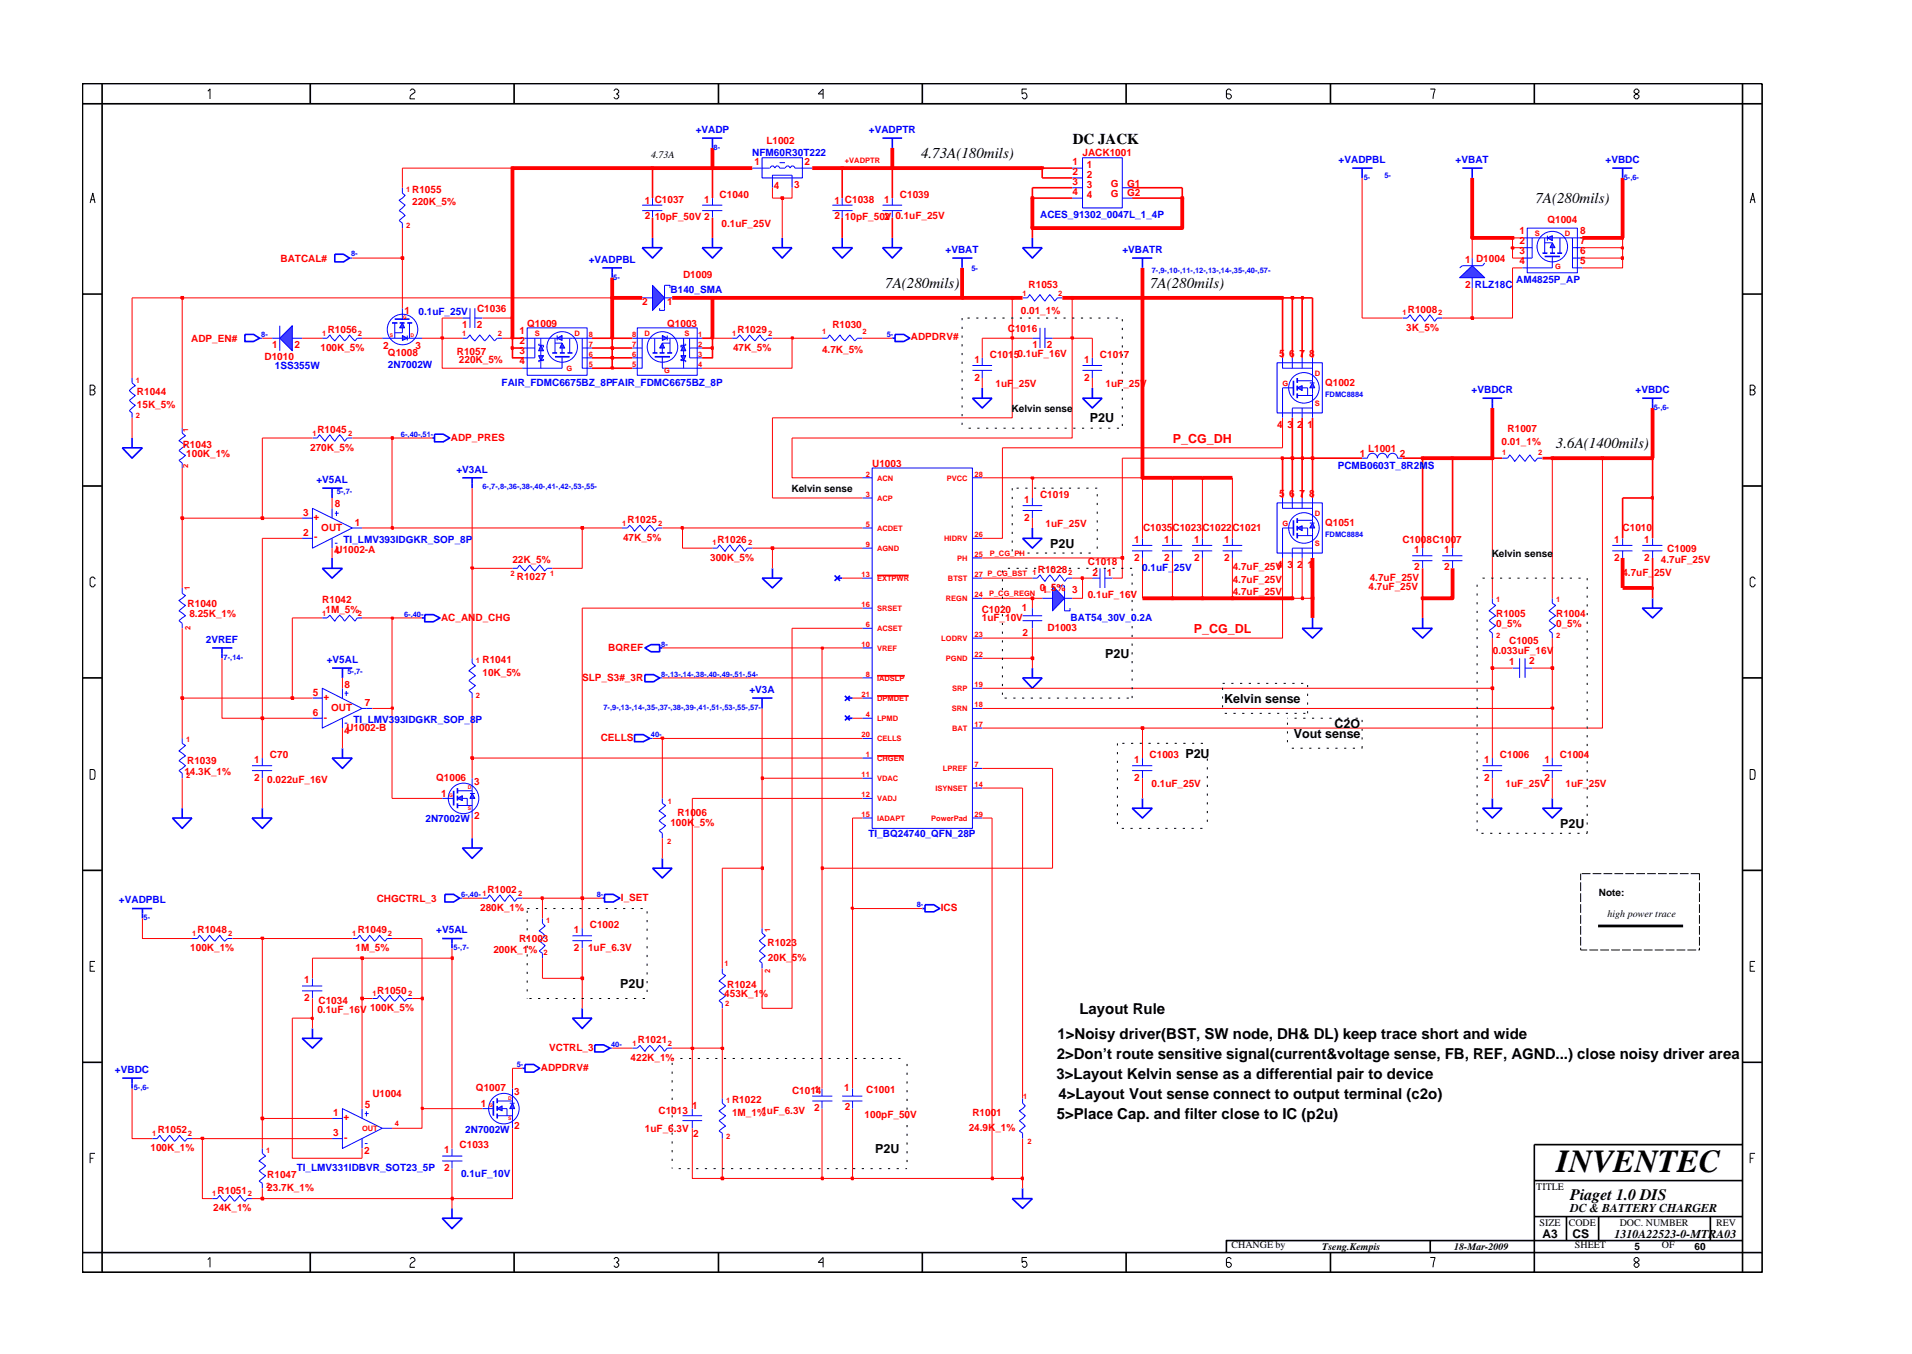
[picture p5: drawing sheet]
<svg xmlns="http://www.w3.org/2000/svg" width="297mm" height="210mm" viewBox="0 0 297 210" stroke-linecap="round" stroke-linejoin="round" font-family="sans-serif">
<defs><g id="words">
<text font-size="5" x="241.8" y="182">INVENTEC</text>
<text font-size="2.5" x="244" y="186.3">Piaget 1.0 DIS</text>
<g font-size="2.3">
<text x="166.7" y="22.3">DC JACK</text>
<text x="143.1" y="24.5">4.73A(180mils)</text>
<text x="238.5" y="31.5">7A(280mils)</text>
<text x="137.5" y="44.8">7A(280mils)</text>
<text x="178.7" y="44.8">7A(280mils)</text>
<text x="241.7" y="69.6">3.6A(1400mils)</text>
<text x="164.3" y="161.3">1&gt;Noisy driver(BST, SW node, DH&amp; DL) keep trace short and wide</text>
<text x="167.7" y="157.4">Layout Rule</text>
<text x="164.1" y="167.5">3&gt;Layout Kelvin sense as a differential pair to device</text>
<text x="164.2" y="164.5">2&gt;Don’t route sensitive signal(current&amp;voltage sense, FB, REF, AGND...) close noisy driver area</text>
<text x="164.2" y="173.8">5&gt;Place Cap. and filter close to IC (p2u)</text>
<text x="164.5" y="170.7">4&gt;Layout Vout sense connect to output terminal (c2o)</text>
</g>
<g font-size="1.9">
<text x="169.3" y="65.6">P2U</text>
<text x="163.2" y="85.1">P2U</text>
<text x="171.7" y="102.2">P2U</text>
<text x="190.2" y="109.1">Kelvin sense</text>
<text x="207.3" y="113">C2O</text>
<text x="184.2" y="117.7">P2U</text>
<text x="201" y="114.5">Vout sense</text>
<text x="242.4" y="128.6">P2U</text>
<text x="96.4" y="153.4">P2U</text>
<text x="136" y="179.1">P2U</text>
<text x="244" y="188.2">DC &amp; BATTERY CHARGER</text>
<text x="239.6" y="192.2">A3</text>
<text x="244.3" y="192.3">CS</text>
<text x="250.8" y="192.2">1310A22523-0-MTRA03</text>
</g>
<g font-size="1.9" fill="#f00">
<text x="182.2" y="68.7">P_CG_DH</text>
<text x="185.5" y="98.3">P_CG_DL</text>
</g>
<g font-size="1.6" fill="#00f">
<text x="108.1" y="20.6">+VADP</text>
<text x="135" y="20.6">+VADPTR</text>
<text x="116.9" y="24.2">NFM60R30T222</text>
<text x="208" y="25.3">+VADPBL</text>
<text x="226.1" y="25.3">+VBAT</text>
<text x="249.4" y="25.3">+VBDC</text>
<text x="161.6" y="33.8">ACES_91302_0047L_1_4P</text>
<text x="91.5" y="40.8">+VADPBL</text>
<text x="146.9" y="39.3">+VBAT</text>
<text x="174.4" y="39.3">+VBATR</text>
<text x="104.2" y="45.5">B140_SMA</text>
<text x="235.5" y="44">AM4825P_AP</text>
<text x="65" y="48.9">0.1uF_25V</text>
<text x="42.7" y="57.2">1SS355W</text>
<text x="60.3" y="57.2">2N7002W</text>
<text x="77.9" y="59.9">FAIR_FDMC6675BZ_8PFAIR_FDMC6675BZ_8P</text>
<text x="228.6" y="61.1">+VBDCR</text>
<text x="254.1" y="61.1">+VBDC</text>
<text x="49.2" y="75">+V5AL</text>
<text x="70.9" y="73.4">+V3AL</text>
<text x="207.8" y="72.8">PCMB0603T_8R2MS</text>
<text x="53.4" y="84.3">TI_LMV393IDGKR_SOP_8P</text>
<text x="177.5" y="88.7">0.1uF_25V</text>
<text x="32" y="99.9">2VREF</text>
<text x="166.3" y="96.4">BAT54_30V_0.2A</text>
<text x="50.8" y="103">+V5AL</text>
<text x="116.4" y="107.6">+V3A</text>
<text x="54.9" y="112.2">TI_LMV393IDGKR_SOP_8P</text>
<text x="66.1" y="127.7">2N7002W</text>
<text x="134.9" y="130">TI_BQ24740_QFN_28P</text>
<text x="18.5" y="140.2">+VADPBL</text>
<text x="67.8" y="144.9">+V5AL</text>
<text x="17.9" y="166.7">+VBDC</text>
<text x="72.3" y="175.9">2N7002W</text>
<text x="46.1" y="181.9">TI_LMV331IDBVR_SOT23_5P</text>
<text x="71.6" y="182.8">0.1uF_10V</text>
</g>
<g font-size="1.6" fill="#f00">
<text x="119.1" y="22.4">L1002</text>
<text x="117.2" y="25.7">1</text>
<text x="120.2" y="29.4">4</text>
<text x="123.4" y="29.2">3</text>
<text x="125" y="25.7">2</text>
<text x="166.6" y="25.6">1</text>
<text x="166.6" y="27.1">2</text>
<text x="166.6" y="28.7">3</text>
<text x="168.2" y="24.2">JACK1001</text>
<text x="168.8" y="26.1">1</text>
<text x="168.8" y="27.6">2</text>
<text x="168.8" y="29.2">3</text>
<text x="172.6" y="29">G</text>
<text x="175.1" y="29">G1</text>
<text x="64" y="30">R1055</text>
<text x="64" y="31.9">220K_5%</text>
<text x="100.2" y="31.7">1 C1037</text>
<text x="100.2" y="34.1">2</text>
<text x="101.7" y="34.2">10pF_50V 2</text>
<text x="109.4" y="31.5">1</text>
<text x="111.8" y="30.7">C1040</text>
<text x="112.1" y="35.2">0.1uF_25V</text>
<text x="129.7" y="31.7">1 C1038</text>
<text x="129.7" y="34.1">2</text>
<text x="131.3" y="34.2">10pF_50V</text>
<text x="137.3" y="31.5">1</text>
<text x="137.3" y="34.2">2</text>
<text x="139.1" y="34">0.1uF_25V</text>
<text x="139.8" y="30.7">C1039</text>
<text x="166.6" y="30.2">4</text>
<text x="168.8" y="30.8">4</text>
<text x="172.6" y="30.6">G</text>
<text x="175.1" y="30.5">G2</text>
<text x="240.4" y="34.6">Q1004</text>
<text x="43.6" y="40.7">BATCAL#</text>
<text x="227.6" y="40.8">1 D1004</text>
<text x="236.1" y="41">4</text>
<text x="236.1" y="36.3">1</text>
<text x="236.1" y="37.9">2</text>
<text x="236.1" y="39.5">3</text>
<text x="245.5" y="36.3">8</text>
<text x="245.5" y="37.9">7</text>
<text x="245.5" y="39.5">6</text>
<text x="245.5" y="41">5</text>
<text x="99.8" y="47.4">2</text>
<text x="103.7" y="47.4">1</text>
<text x="106.1" y="43.1">D1009</text>
<text x="159.8" y="44.7">R1053</text>
<text x="227.6" y="44.7">2 RLZ18C</text>
<text x="29.7" y="53.1">ADP_EN#</text>
<text x="50.9" y="51.7">R1056</text>
<text x="62.9" y="48.8">1</text>
<text x="71.8" y="50.9">1</text>
<text x="74.1" y="50.9">2</text>
<text x="74.1" y="48.4">C1036</text>
<text x="80.7" y="51.9">1</text>
<text x="80.7" y="53.4">2</text>
<text x="81.9" y="50.7">Q1009</text>
<text x="103.7" y="50.7">Q1003</text>
<text x="114.6" y="51.7">R1029</text>
<text x="129.3" y="50.9">R1030</text>
<text x="141.5" y="52.8">ADPDRV#</text>
<text x="156.6" y="51.5">C1016</text>
<text x="158.6" y="48.7">0.01_1%</text>
<text x="218.5" y="51.3">3K_5%</text>
<text x="218.7" y="48.6">R1008</text>
<text x="41.1" y="55.9">D1010</text>
<text x="42.3" y="54">1</text>
<text x="45.7" y="54">2</text>
<text x="49.8" y="54.5">100K_5%</text>
<text x="59.5" y="54.2">2</text>
<text x="60.3" y="55.3">Q1008</text>
<text x="64.5" y="54.2">3</text>
<text x="71" y="55.1">R1057</text>
<text x="71.3" y="56.3">220K_5%</text>
<text x="80.7" y="56.6">4</text>
<text x="80.7" y="55">3</text>
<text x="113.9" y="54.5">47K_5%</text>
<text x="127.7" y="54.8">4.7K_5%</text>
<text x="151.4" y="56.3">1</text>
<text x="151.4" y="59.1">2</text>
<text x="153.8" y="55.6">C10150.1uF_16V</text>
<text x="160.4" y="54">1</text>
<text x="162.7" y="54">2</text>
<text x="168.4" y="56.3">1</text>
<text x="168.4" y="59.1">2</text>
<text x="170.9" y="55.6">C1017</text>
<text x="198.7" y="55.4">5</text>
<text x="200.3" y="55.4">6</text>
<text x="201.9" y="55.4">7</text>
<text x="203.4" y="55.4">8</text>
<text x="205.9" y="59.9">Q1002</text>
<text x="21.3" y="63.4">15K_5%</text>
<text x="21.3" y="61.4">R1044</text>
<text x="154.7" y="60">1uF_25V</text>
<text x="171.8" y="60">1uF_25V</text>
<text x="28.4" y="69.6">R1043</text>
<text x="28.9" y="71">100K_1%</text>
<text x="48.2" y="70">270K_5%</text>
<text x="49.3" y="67.3">R1045</text>
<text x="70" y="68.4">ADP_PRES</text>
<text x="198.4" y="66.5">4</text>
<text x="200" y="66.5">3</text>
<text x="201.5" y="66.5">2</text>
<text x="203.1" y="66.5">1</text>
<text x="211.3" y="70.9">1</text>
<text x="212.5" y="70.1">L1001</text>
<text x="217.5" y="70.9">2</text>
<text x="233.3" y="69">0.01_1%</text>
<text x="234.2" y="67.1">R1007</text>
<text x="135.5" y="72.5">U1003</text>
<text x="161.6" y="77.3">C1019</text>
<text x="198.7" y="77.2">5</text>
<text x="200.3" y="77.2">6</text>
<text x="201.9" y="77.2">7</text>
<text x="203.4" y="77.2">8</text>
<text x="47.1" y="80.1">3</text>
<text x="47.1" y="83.3">2</text>
<text x="48.7" y="80.7">+</text>
<text x="48.8" y="83.9">-</text>
<text x="49.9" y="82.5">OUT</text>
<text x="52" y="78.8">8</text>
<text x="55.1" y="81.7">1</text>
<text x="96.8" y="83.9">47K_5%</text>
<text x="97.5" y="81.2">R1025</text>
<text x="159.1" y="78.1">1</text>
<text x="159.1" y="80.9">2</text>
<text x="162.4" y="81.8">1uF_25V</text>
<text x="177.6" y="82.4">C1035</text>
<text x="182.1" y="82.4">C1023</text>
<text x="186.8" y="82.4">C1022</text>
<text x="191.5" y="82.4">C1021</text>
<text x="205.9" y="81.6">Q1051</text>
<text x="252.1" y="82.4">C1010</text>
<text x="51.9" y="86">4U1002-A</text>
<text x="79.6" y="87.4">22K_5%</text>
<text x="110.3" y="87.1">300K_5%</text>
<text x="111.4" y="84.4">R1026</text>
<text x="161.2" y="89">R1028</text>
<text x="169" y="87.8">C1018</text>
<text x="169.7" y="89.4">2</text>
<text x="172" y="89.4">1</text>
<text x="176.2" y="84.4">1</text>
<text x="176.2" y="87">2</text>
<text x="180.9" y="84.4">1</text>
<text x="180.9" y="87">2</text>
<text x="185.5" y="84.4">1</text>
<text x="185.5" y="87">2</text>
<text x="190.2" y="84.4">1</text>
<text x="190.2" y="87">2</text>
<text x="191.5" y="88.6">4.7uF_25V</text>
<text x="198.4" y="88.3">4</text>
<text x="200" y="88.3">3</text>
<text x="201.5" y="88.3">2</text>
<text x="203.1" y="88.3">1</text>
<text x="217.9" y="84.4">C1008C1007</text>
<text x="219.7" y="85.9">1</text>
<text x="219.7" y="88.6">2</text>
<text x="224.4" y="85.9">1</text>
<text x="224.4" y="88.6">2</text>
<text x="250.8" y="84.4">1</text>
<text x="250.8" y="87">2</text>
<text x="252" y="89.4">4.7uF_25V</text>
<text x="255.5" y="84.4">1</text>
<text x="255.5" y="87">2</text>
<text x="258" y="87.4">4.7uF_25V</text>
<text x="259" y="85.7">C1009</text>
<text x="29.2" y="94.2">R1040</text>
<text x="29.4" y="95.8">8.25K_1%</text>
<text x="50.1" y="93.7">R1042</text>
<text x="50.6" y="95.2">1M_5%</text>
<text x="80.3" y="90.1">R1027</text>
<text x="152.5" y="95.2">C1020</text>
<text x="158.8" y="94.8">1</text>
<text x="161.5" y="91.7">0_5%</text>
<text x="161.9" y="92.1">1</text>
<text x="166.6" y="92.1">3</text>
<text x="169" y="92.9">0.1uF_16V</text>
<text x="191.5" y="92.4">4.7uF_25V</text>
<text x="191.5" y="90.6">4.7uF_25V</text>
<text x="212.6" y="91.6">4.7uF_25V</text>
<text x="212.8" y="90.2">4.7uF_25V</text>
<text x="232.4" y="95.9">R1005</text>
<text x="241.8" y="95.9">R1004</text>
<text x="68.5" y="96.4">AC_AND_CHG</text>
<text x="94.5" y="101">BQREF</text>
<text x="152.5" y="96.4">1uF_10V</text>
<text x="158.9" y="98.7">2</text>
<text x="162.8" y="98">D1003</text>
<text x="231.9" y="101.6">0.033uF_16V</text>
<text x="232.4" y="97.3">0_5%</text>
<text x="234.5" y="100">C1005</text>
<text x="241.8" y="97.3">0_5%</text>
<text x="53.5" y="106.8">8</text>
<text x="75" y="104.9">10K_5%</text>
<text x="75" y="103">R1041</text>
<text x="90.4" y="105.7">SLP_S3#_3R</text>
<text x="234.5" y="103.2">1</text>
<text x="237.6" y="103.2">2</text>
<text x="48.6" y="108.1">5</text>
<text x="48.6" y="111.2">6</text>
<text x="50.2" y="108.7">+</text>
<text x="50.3" y="111.9">-</text>
<text x="51.4" y="110.4">OUT</text>
<text x="53.5" y="114">4</text>
<text x="53.8" y="113.6">U1002-B</text>
<text x="56.7" y="109.7">7</text>
<text x="29.1" y="118.6">R1039</text>
<text x="39.5" y="118.5">1</text>
<text x="41.9" y="117.8">C70</text>
<text x="93.3" y="115">CELLS</text>
<text x="176.2" y="118.5">1</text>
<text x="178.6" y="117.8">C1003</text>
<text x="230.6" y="118.5">1</text>
<text x="233" y="117.8">C1006</text>
<text x="240" y="118.5">1</text>
<text x="242.3" y="117.8">C1004</text>
<text x="28.6" y="120.3">14.3K_1%</text>
<text x="39.5" y="121.2">2</text>
<text x="41.5" y="121.6">0.022uF_16V</text>
<text x="67.8" y="121.3">Q1006</text>
<text x="68.5" y="123.7">1</text>
<text x="73.7" y="121.9">3</text>
<text x="176.2" y="121.2">2</text>
<text x="178.9" y="122.2">0.1uF_25V</text>
<text x="230.6" y="121.2">2</text>
<text x="233.9" y="122.2">1uF_25V</text>
<text x="240" y="121.2">2</text>
<text x="243.2" y="122.2">1uF_25V</text>
<text x="73.7" y="127.2">2</text>
<text x="104.1" y="128.2">100K_5%</text>
<text x="105.3" y="126.7">R1006</text>
<text x="58.5" y="140.1">CHGCTRL_3</text>
<text x="74.6" y="141.4">280K_1%</text>
<text x="75.7" y="138.7">R1002</text>
<text x="96.5" y="139.9">I_SET</text>
<text x="146.2" y="141.4">ICS</text>
<text x="29.6" y="147.7">100K_1%</text>
<text x="30.7" y="144.9">R1048</text>
<text x="55.2" y="147.7">1M_5%</text>
<text x="55.6" y="144.9">R1049</text>
<text x="76.7" y="148">200K_1%</text>
<text x="80.6" y="146.3">R1003</text>
<text x="89.2" y="144.9">1</text>
<text x="89.2" y="147.7">2</text>
<text x="91.4" y="147.7">1uF_6.3V</text>
<text x="91.6" y="144.1">C1002</text>
<text x="119.2" y="146.9">R1023</text>
<text x="119.3" y="149.2">20K_5%</text>
<text x="47.3" y="152.7">1</text>
<text x="47.3" y="155.5">2</text>
<text x="49.5" y="155.9">C1034</text>
<text x="58.6" y="154.3">R1050</text>
<text x="112.5" y="154.8">453K_1%</text>
<text x="113" y="153.4">R1024</text>
<text x="49.3" y="157.3">0.1uF_16V 100K_5%</text>
<text x="99.1" y="162">R1021</text>
<text x="84" y="166.3">ADPDRV#</text>
<text x="85.3" y="163.2">VCTRL_3</text>
<text x="98" y="164.7">422K_1%</text>
<text x="51.7" y="173.3">1</text>
<text x="53.4" y="173.9">+</text>
<text x="56.7" y="172">5</text>
<text x="57.9" y="170.4">U1004</text>
<text x="73.9" y="169.4">Q1007</text>
<text x="74.7" y="171.9">1</text>
<text x="79.9" y="170">3</text>
<text x="102.3" y="172.9">C1013</text>
<text x="107.5" y="172.2">1</text>
<text x="113.7" y="173.3">1M_1%</text>
<text x="113.7" y="171.3">R1022</text>
<text x="118.3" y="173.1">1uF_6.3V</text>
<text x="123" y="169.8">C1014</text>
<text x="126.5" y="169.8">1</text>
<text x="126.5" y="172.5">2</text>
<text x="131.2" y="169.3">1</text>
<text x="131.3" y="172.4">2</text>
<text x="134.3" y="173.6">100pF_50V</text>
<text x="134.6" y="169.8">C1001</text>
<text x="151.1" y="173.3">R1001</text>
<text x="23.4" y="178.8">100K_1%</text>
<text x="24.5" y="176">R1052</text>
<text x="51.7" y="176.5">3</text>
<text x="53.5" y="177.1">-</text>
<text x="56.6" y="179.2">2</text>
<text x="69" y="179.1">1</text>
<text x="71.4" y="178.3">C1033</text>
<text x="79.9" y="175.3">2</text>
<text x="100.2" y="175.8">1uF_6.3V</text>
<text x="107.7" y="176.6">2</text>
<text x="150.5" y="175.6">24.9K_1%</text>
<text x="33.8" y="185.4">R1051</text>
<text x="41.5" y="183">R1047</text>
<text x="41.5" y="184.9">23.7K_1%</text>
<text x="69" y="181.8">2</text>
<text x="33.1" y="188.1">24K_1%</text>
</g>
<g font-size="1.6">
<text x="101.1" y="24.5">4.73A</text>
<text x="157.2" y="63.9">Kelvin sense</text>
<text x="123" y="76.4">Kelvin sense</text>
<text x="231.8" y="86.5">Kelvin sense</text>
<text x="248.4" y="139.1">Note:</text>
<text x="249.7" y="142.4">high power trace</text>
<text x="238.7" y="184.8">TITLE</text>
<text x="239.2" y="190.4">SIZE</text>
<text x="243.7" y="190.4">CODE</text>
<text x="251.6" y="190.4">DOC. NUMBER</text>
<text x="266.6" y="190.4">REV</text>
<text x="191.3" y="193.9">CHANGE by</text>
<text x="205.4" y="194.1">Tseng.Kempis</text>
<text x="225.9" y="194.1">18-Mar-2009</text>
<text x="244.7" y="193.9">SHEET</text>
<text x="253.9" y="194.1">5</text>
<text x="258.2" y="193.9">OF</text>
<text x="263.3" y="194.1">60</text>
</g>
<g font-size="1.2" fill="#00f">
<text x="110.9" y="23.3">8-</text>
<text x="211.9" y="27.9">5-</text>
<text x="215.1" y="27.7">5-</text>
<text x="252.3" y="27.9">5-,6-</text>
<text x="54.6" y="39.8">8-</text>
<text x="95.3" y="43.5">5-</text>
<text x="150.9" y="42.1">5-</text>
<text x="178.9" y="42.4">7-,9-,10-,11-,12-,13-,14-,35-,40-,57-</text>
<text x="40.6" y="52.3">8-</text>
<text x="137.8" y="52.3">5-</text>
<text x="205.9" y="61.6">FDMC8884</text>
<text x="256.9" y="63.6">5-,6-</text>
<text x="62.3" y="67.8">6-,40-,51-</text>
<text x="52.4" y="76.7">5-,7-</text>
<text x="75" y="75.9">6-,7-,8-,36-,38-,40-,41-,42-,53-,55-</text>
<text x="205.9" y="83.3">FDMC8884</text>
<text x="62.8" y="95.8">6-,40-</text>
<text x="102.7" y="100.4">8-</text>
<text x="34.7" y="102.5">7-,14-</text>
<text x="54" y="104.6">5-,7-</text>
<text x="102.7" y="105.1">8-,13-,14-,38-,40-,49-,51-,54-</text>
<text x="93.8" y="110.3">7-,9-,13-,14-,35-,37-,38-,39-,41-,51-,53-,55-,57-</text>
<text x="101.1" y="114.4">40-</text>
<text x="22.3" y="142.9">5-</text>
<text x="71.7" y="139.3">6-,40- 1</text>
<text x="92.7" y="139.3">8-</text>
<text x="142.4" y="140.8">8-</text>
<text x="70.5" y="147.5">5-,7-</text>
<text x="80.3" y="165.7">5-</text>
<text x="94.9" y="162.6">40-</text>
<text x="20.8" y="169.3">5-,6-</text>
</g>
<g font-size="1.2" fill="#f00">
<text x="63.1" y="29.9">1</text>
<text x="131.3" y="25.3">+VADPTR</text>
<text x="63.1" y="35.4">2</text>
<text x="238.4" y="36.6">S</text>
<text x="241.6" y="41.7">G</text>
<text x="243.1" y="36.6">D</text>
<text x="158.9" y="45.9">1</text>
<text x="164.4" y="45.9">2</text>
<text x="50.1" y="52.1">1</text>
<text x="55.6" y="52.1">2</text>
<text x="71.8" y="52.1">1</text>
<text x="77.4" y="52.1">2</text>
<text x="83.1" y="52.1">S</text>
<text x="89.3" y="52.1">D</text>
<text x="91.5" y="53.9">7</text>
<text x="91.5" y="52.3">8</text>
<text x="98.2" y="52.3">8</text>
<text x="98.2" y="53.9">7</text>
<text x="100.1" y="52.1">D</text>
<text x="106.4" y="52.1">S</text>
<text x="108.5" y="52.3">1</text>
<text x="108.5" y="53.9">2</text>
<text x="113.7" y="52.1">1</text>
<text x="119.4" y="52.1">2</text>
<text x="127.7" y="51.8">1</text>
<text x="134" y="51.9">2</text>
<text x="217.9" y="49">1</text>
<text x="223.4" y="49">2</text>
<text x="21.1" y="59.4">1</text>
<text x="88" y="57.6">G</text>
<text x="91.5" y="55.4">6</text>
<text x="91.5" y="56.9">5</text>
<text x="98.2" y="55.4">6</text>
<text x="98.2" y="56.9">5</text>
<text x="103.2" y="58">G</text>
<text x="108.5" y="56.9">4</text>
<text x="108.5" y="55.4">3</text>
<text x="199.2" y="59.9">G</text>
<text x="204.2" y="58.4">D</text>
<text x="21.1" y="64.9">2</text>
<text x="204.2" y="63">S</text>
<text x="29.2" y="67.1" transform="rotate(-90 29.2 67.1)">1</text>
<text x="48.5" y="67.7">1</text>
<text x="54.1" y="67.7">2</text>
<text x="233.4" y="70.7">1</text>
<text x="239" y="70.7">2</text>
<text x="29.2" y="72.6" transform="rotate(-90 29.2 72.6)">2</text>
<text x="134.5" y="74">2</text>
<text x="134.5" y="77.2">3</text>
<text x="136.3" y="74.6">ACN</text>
<text x="136.3" y="77.8">ACP</text>
<text x="147.1" y="74.6">PVCC</text>
<text x="151.4" y="74">28</text>
<text x="96.6" y="81.6">1</text>
<text x="102.3" y="81.6">2</text>
<text x="134.5" y="81.8">5</text>
<text x="136.3" y="82.4">ACDET</text>
<text x="151.4" y="83.3">26</text>
<text x="199.2" y="81.7">G</text>
<text x="204.2" y="80.1">D</text>
<text x="79.3" y="89.5">2</text>
<text x="85.5" y="89.5">1</text>
<text x="110.7" y="84.7">1</text>
<text x="116.2" y="84.7">2</text>
<text x="133.9" y="89.6">13</text>
<text x="134.5" y="84.9">9</text>
<text x="136.3" y="85.6">AGND</text>
<text x="146.7" y="84">HIDRV</text>
<text x="148.7" y="87.1">PH</text>
<text x="151.4" y="89.6">27 P_CG_BST</text>
<text x="151.4" y="86.5">25</text>
<text x="153.8" y="86.3">P_CG_PH</text>
<text x="160.4" y="89.4">1</text>
<text x="165.9" y="89.4">2</text>
<text x="204.2" y="84.8">S</text>
<text x="29.5" y="91.6" transform="rotate(-90 29.5 91.6)">1</text>
<text x="50.1" y="95.6">1</text>
<text x="55.6" y="95.6">2</text>
<text x="133.9" y="94.3">16</text>
<text x="136.3" y="94.9">SRSET</text>
<text x="136.3" y="90.2">EXTPWR</text>
<text x="146.9" y="93.3">REGN</text>
<text x="147.3" y="90.2">BTST</text>
<text x="151.4" y="92.7">24</text>
<text x="153.7" y="92.6">P_CG_REGN</text>
<text x="232.4" y="93.5">1</text>
<text x="241.8" y="93.5">1</text>
<text x="29.6" y="97.9" transform="rotate(-90 29.6 97.9)">2</text>
<text x="133.9" y="100.4">10</text>
<text x="134.5" y="97.3">6</text>
<text x="136.3" y="98">ACSET</text>
<text x="136.3" y="101.1">VREF</text>
<text x="146.2" y="99.5">LODRV</text>
<text x="151.4" y="98.9">23</text>
<text x="232.4" y="99.1">2</text>
<text x="241.8" y="99.1">2</text>
<text x="73.9" y="102.9">1</text>
<text x="134.5" y="105.1">8</text>
<text x="136.3" y="105.7">IADSLP</text>
<text x="146.9" y="102.7">PGND</text>
<text x="147.9" y="107.3">SRP</text>
<text x="151.4" y="106.7">19</text>
<text x="151.4" y="102.1">22</text>
<text x="73.9" y="108.4">2</text>
<text x="133.9" y="108.2">21</text>
<text x="134.5" y="111.4">4</text>
<text x="136.3" y="108.8">DPMDET</text>
<text x="136.3" y="112">LPMD</text>
<text x="147.9" y="110.4">SRN</text>
<text x="147.9" y="113.5">BAT</text>
<text x="151.4" y="112.9">17</text>
<text x="151.4" y="109.8">18</text>
<text x="28.9" y="115.3">1</text>
<text x="133.9" y="114.4">20</text>
<text x="134.5" y="117.5">1</text>
<text x="136.3" y="115.1">CELLS</text>
<text x="136.3" y="118.2">CHGEN</text>
<text x="146.5" y="119.8">LPREF</text>
<text x="151.4" y="119.1">7</text>
<text x="28.9" y="120.8">2</text>
<text x="103.8" y="124.9">1</text>
<text x="133.9" y="123.7">12</text>
<text x="133.9" y="120.7">11</text>
<text x="136.3" y="124.4">VADJ</text>
<text x="136.3" y="121.3">VDAC</text>
<text x="145.3" y="122.8">ISYNSET</text>
<text x="151.4" y="122.2">14</text>
<text x="103.7" y="131">2</text>
<text x="133.9" y="126.9">15</text>
<text x="136.3" y="127.5">IADAPT</text>
<text x="144.7" y="127.5">PowerPad</text>
<text x="151.4" y="126.9">29</text>
<text x="80.5" y="139.1">2</text>
<text x="84.9" y="143.3">1</text>
<text x="29.8" y="145.3">1</text>
<text x="35.4" y="145.3">2</text>
<text x="54.7" y="145.3">1</text>
<text x="60.3" y="145.3">2</text>
<text x="84.4" y="148.4">2</text>
<text x="119.7" y="144.8" transform="rotate(-90 119.7 144.8)">1</text>
<text x="57.9" y="154.6">1</text>
<text x="63.4" y="154.6">2</text>
<text x="112.6" y="150.1">1</text>
<text x="119.7" y="151.1" transform="rotate(-90 119.7 151.1)">2</text>
<text x="112.6" y="156.2">2</text>
<text x="98.2" y="162.4">1</text>
<text x="103.8" y="162.4">2</text>
<text x="112.8" y="171.3">1</text>
<text x="159" y="170.7">1</text>
<text x="23.7" y="176.4">1</text>
<text x="29.2" y="176.4">2</text>
<text x="41.3" y="179">1</text>
<text x="56.2" y="175.6">OUT</text>
<text x="61.4" y="174.8">4</text>
<text x="112.8" y="176.8">2</text>
<text x="159.6" y="177.7">2</text>
<text x="33" y="185.7">1</text>
<text x="38.5" y="185.7">2</text>
<text x="41.3" y="184.5">2</text>
</g>
<g font-size=".8" fill="#f00">
<text x="60.6" y="52.4">S</text>
<text x="62.6" y="49.6">G</text>
<text x="63.8" y="52.4">D</text>
<text x="69.8" y="123.8">G</text>
<text x="72.7" y="122.6">D</text>
<text x="72.7" y="125.8">S</text>
<text x="76" y="171.9">G</text>
<text x="78.9" y="174">S</text>
<text x="78.9" y="170.8">D</text>
</g>
</g></defs>
<g fill="none" stroke="#00f" stroke-width=".16">
<path d="M116.9 26.1h2.7M118.4 24.5h6.3v3.1h-6.3zM119.7 26.1a.34 .34 0 0 1 .3-.3 .34 .34 0 0 1 .3 .3M120 29.2v-2h3v2M120.4 26.1a.34 .34 0 0 1 .4-.3 .34 .34 0 0 1 .3 .3h.8M121.1 25.3h.8M122 26.1a.34 .34 0 0 1 .4-.3 .34 .34 0 0 1 .3 .3M122.8 26.1a.34 .34 0 0 1 .3-.3 .34 .34 0 0 1 .4 .3h2.7M211.6 71.1h.9a.76 .76 0 0 1 .7-.7 .76 .76 0 0 1 .8 .7 .76 .76 0 0 1 .7-.7 .76 .76 0 0 1 .8 .7M215.6 71.1a.76 .76 0 0 1 .8-.7 .76 .76 0 0 1 .7 .7h.8M50.1 96h.7l.5-.5 .7 1 .8-1 .7 1 .8-1 .8 1 .4-.5h.7M110.7 85.1h.7l.4-.5 .8 1 .8-1 .8 1 .7-1 .8 1 .4-.5h.8"/>
<path d="M185.2 85.5h3.1M185.2 84.7h3.1M186.8 83.6v1.1M186.8 85.5v1.1M241.2 92.9v.8l.5 .3-1 .9 1 .7-1 .8 1 .7-1 .8 .5 .4v.8M250.5 84.7h3.1M250.5 85.5h3.1M252.1 83.6v1.1M252.1 85.5v1.1M48.5 111.5h1.6M48.5 108.4h1.6M50.1 106.9l6.1 3.1-6.1 3.1z"/>
<path d="M53.2 106.9v1.5M53.2 111.5v1.6M53.5 112.3h.5M53.5 107.6h.6M53.8 107.3v.8M56.2 110h1.7M175.9 119.7h3.1M175.9 118.9h3.1M177.5 117.7v1.2M177.5 119.7v1.1M68.7 124h1.8M75 139.5h.7l.4-.5 .7 1 .9-1 .7 1 .8-1 .8 1 .4-.5h.7"/>
<path d="M54.7 145.7h.8l.4-.5 .8 1 .7-1 .8 1 .8-1 .8 1 .3-.5h.8M84.3 142.6v.8l.4 .4-.9 .8 .9 .7-.9 .8 .9 .7-.9 .9 .5 .3v.8M68.7 179.5h3.1M70.2 178.3v1.2M112.2 170.5v.8l.5 .4-1 .8 1 .8-1 .7 1 .9-1 .7 .5 .4v.8M68.7 180.3h3.1M70.2 180.3v1.2"/>
</g>
<g fill="none" stroke="#00f" stroke-width=".25">
<path d="M158.9 38.5h3l-1.5 1.6zM160.4 36.9v1.6M210.1 26.1h3.1M211.6 26.1v1.5M93.6 41.6h3M95.1 41.6v1.5M67.2 68h.3M67.5 67.4h1.4l1 .6-1 .6h-1.4zM151.1 61.8h3l-1.5 1.6zM152.6 60.2v1.6M168.2 61.8h3l-1.5 1.6zM169.7 60.2v1.6"/>
<path d="M33 100.6h3.1M34.5 100.6v1.6M51.6 103.7h3.1M53.2 103.7v1.6M131.3 111.1l.7 .8M131.6 111.5h.8M132 111.1l-.7 .8M70.5 122.8v2.3M20.5 141.1h3.2M22.1 141.1v1.5M19 167.4h3.1M20.5 167.4v1.6"/>
</g>
<path d="M73.3 123.2l.5 .8h-.8z" fill="#3c3cc8"/>
<path d="M73 123.2h.8M73.3 123.2l.5 .8h-.8z" fill="none" stroke="#00f" stroke-width=".16"/>
<path d="M71.1 124l.7-.4v.7z" fill="#3c3cc8"/>
<g fill="none" stroke="#00f" stroke-width=".16">
<path d="M87.3 55.4v1.8M160.4 52.5h1.2M161.6 50.9v3.1M162.3 52.5h1.2M162.3 50.9v3.1M71.1 122.8h2.2M71.1 124l.7-.4v.7zM71.1 125.1h2.2M71.8 124h.8v1.1M73.3 120.8v2.4M73.3 124v3"/>
<circle cx="72" cy="124" r="2.37"/>
</g>
<path d="M86.2 55.4h2.3M71.1 122.4v.8M71.1 123.6v.7M71.1 124.7v.8M157.3 186.1h3.1l-1.5 1.5zM158.9 184.5v1.6" fill="none" stroke="#00f" stroke-width=".25"/>
<path d="M86.6 52.5l.7-.4v.8z" fill="#3c3cc8"/>
<path d="M86.6 52.5l.7-.4v.8zM86.6 52.1v.8" fill="none" stroke="#00f" stroke-width=".16"/>
<path d="M87.3 53.3l.4 .7h-.7z" fill="#3c3cc8"/>
<g fill="none" stroke="#00f" stroke-width=".16">
<path d="M81.1 52.5h5.5M81.1 54h2M81.1 57.2h6.2M81.1 55.6h2M81.9 50.9h9.3v7.4h-9.3zM84 52.5v4.7M86.2 53.3h1.1M86.2 52.5v2.3M87.3 53.3l.4 .7h-.7zM87.3 52.5h4.7M87.3 54v.8M88.5 52.5v2.3"/>
<path d="M90.5 52.5v4.7h1.5M90.5 54h1.5M90.5 55.6h1.5"/>
<circle cx="87.3" cy="53.9" r="2.37"/>
</g>
<path d="M85.8 54.8h.8M87 54.8h.7M88.2 54.8h.7" fill="none" stroke="#00f" stroke-width=".25"/>
<path d="M83.7 55.2h.7l-.4 .8z" fill="#3c3cc8"/>
<path d="M83.7 55.2h.7l-.4 .8z" fill="none" stroke="#00f" stroke-width=".16"/>
<path d="M84 53.6l.4 .9h-.7z" fill="#3c3cc8"/>
<g fill="none" stroke="#00f" stroke-width=".16">
<path d="M71.8 49.4h1.2M73 47.9v3M73.8 49.4h1.2M73.8 47.9v3M83.1 52.5v3.1M83.8 53.5h-.1v.1h.7v.3h-.1M84 53.6l.4 .9h-.7zM84.3 55.8h.1v.2h-.7v.2h.1M161.9 92.9h1.6M165.4 92.9h1.2M165.4 91v3.9M235 103.7h1.1"/>
<path d="M236.1 102.2v3.1M236.9 103.7h1.1M236.9 102.2v3.1M94.8 162.8h.3M106 173.3h3.1M106 174h3.1M107.6 172.2v1.1M107.6 174v1.2M126.2 170.2h3.1M126.2 171h3.1M127.7 169v1.2M127.7 171v1.2"/>
<path d="M158.9 170.5v.8l.4 .4-.9 .8 .9 .8-.9 .7 .9 .9-.9 .7 .5 .4v.8"/>
</g>
<g fill="none" stroke="#00f" stroke-width=".25">
<path d="M120 38.5h3l-1.5 1.6zM121.5 36.9v1.6M137.1 21.4h3.1M138.6 21.4v1.6M19 69.5h3.1l-1.6 1.6zM20.5 68v1.5M255.1 61.8h3.2M256.7 61.8v1.6M50.1 88.3h3.1l-1.6 1.5zM51.6 86.6v1.7M129.7 89.4l.8 .8M130.1 89.8h.7"/>
<path d="M130.5 89.4l-.8 .8M116.9 108.4h3.1M118.4 108.4v1.6M39.1 127h3.2l-1.5 1.6zM40.8 125.5v1.5M68.7 145.7h3.1M70.2 145.7v1.6M92.4 162.2h1.4l1 .6-1 .6h-1.4z"/>
</g>
<path d="M163.5 91l1.9 1.9-1.9 2z" fill="#3c3cc8"/>
<path d="M42.3 52.5h1.2M43.5 50.6v3.9M45.4 52.5h1.5M54.3 40.1h.4M28.3 66.5v.8l.5 .4-1 .7 1 .8-1 .8 1 .7-1 .8 .5 .4v.8M163.5 91l1.9 1.9-1.9 2zM165.4 91h-.8v.3M166.2 94.4v.5h-.8" fill="none" stroke="#00f" stroke-width=".16"/>
<path d="M52 39.5h1.4l.9 .6-.9 .6h-1.4z" fill="none" stroke="#00f" stroke-width=".25"/>
<path d="M45.4 50.6v3.9l-1.9-2z" fill="#3c3cc8"/>
<g fill="none" stroke="#00f" stroke-width=".16">
<path d="M62.5 29.2v.8l.4 .3-.9 .8 .9 .8-.9 .8 .9 .8-.9 .7 .5 .5v.7M129.3 31.9h3.1M129.3 32.7h3.1M130.8 30.8v1.1M130.8 32.7v1.1M137.1 31.9h3.1M137.1 32.7h3.1M138.6 30.8v1.1M138.6 32.7v1.1M45.4 50.6v3.9l-1.9-2zM50.1 52.5h.7l.5-.5 .7 .9 .8-.9 .7 .9 .8-.9 .8 .9 .4-.4h.7M71.8 52.5h.8l.4-.5 .8 .9 .7-.9 .8 .9 .8-.9 .7 .9 .4-.4h.8"/>
<path d="M113.7 52.5h.8l.4-.5 .8 .9 .7-.9 .9 .9 .8-.9 .7 .9 .4-.4h.8M127.7 52.5h.9l.3-.5 .8 .9 .8-.9 .8 .9 .7-.9 .8 .9 .4-.4h.8M151.1 56.8h3M151.1 57.5h3M152.6 55.6v1.2M152.6 57.5v1.2M217.9 49.4h.7l.5-.5 .7 1 .8-1 .7 1 .8-1 .8 1 .4-.5h.8M48.5 78.9l6.2 3.1-6.2 3.1zM48.5 68h.8l.3-.5 .9 1 .8-1 .7 1 .8-1 .7 1 .5-.5h.7M51.6 78.9v1.6M52 79.7h.6M52.3 79.4v.7"/>
<path d="M134 77.3h1.5M134 74.2h1.5M135.5 72.7h15.6v55.9h-15.6zM151.1 74.2h1.5M158.9 78.5h3M158.9 79.3h3M160.4 77.3v1.2M160.4 79.3v1.2M199.2 60.2h1.7M28.3 91.3v.8l.5 .4-1 .7 1 .8-1 .9 1 .7-1 .8 .5 .4v.8M46.9 80.5h1.6M46.9 83.6h1.6"/>
<path d="M51.6 83.6v1.5M52 84.4h.4M54.7 82h1.5M134 85.1h1.5M134 94.4h1.5M134 82h1.5M134 89.8h1.5M134 97.6h1.5M151.1 89.8h1.5M151.1 83.6h1.5M151.1 99.1h1.5M151.1 86.6h1.5"/>
<path d="M151.1 92.9h1.5M160.4 89.8h.7l.5-.5 .7 1 .8-1 .8 1 .7-1 .8 1 .4-.5h.8M175.9 85.5h3.1M175.9 84.7h3.1M177.5 83.6v1.1M177.5 85.5v1.1M255.1 84.7h3.2M255.1 85.5h3.2M256.7 83.6v1.1M256.7 85.5v1.1M39.1 119.7h3.2M39.1 118.9h3.2"/>
<path d="M40.8 117.7v1.2M40.8 119.7v1.1M101 114.7h.4M102.5 105.3h.4M134 114.7h1.5M134 100.6h1.5M134 108.4h1.5M134 117.7h1.5M134 105.3h1.5M134 111.5h1.5M151.1 106.9h1.5M151.1 113.1h1.5"/>
<path d="M151.1 102.2h1.5M151.1 110h1.5M151.1 119.3h1.5M71.4 139.5h.4M102.9 124v.7l.5 .4-1 .8 1 .8-1 .8 1 .7-1 .8 .5 .4v.8M134 120.8h1.5M134 127h1.5M134 124h1.5M151.1 127h1.5M151.1 122.4h1.5M46.9 153.9h3.2M46.9 153.1h3.2"/>
<path d="M48.5 151.9v1.2M48.5 153.9v1.2M57.9 155.1h.7l.4-.6 .8 1 .8-1 .7 1 .8-1 .8 1 .4-.4h.7M112.2 150.4v.8l.5 .3-1 .8 1 .8-1 .8 1 .7-1 .8 .5 .4v.8M98.2 162.8h.8l.4-.5 .8 1 .8-1 .7 1 .8-1 .7 1 .5-.5h.7M33 186.1h.7l.4-.5 .8 .9 .8-.9 .7 .9 .9-.9 .7 .9 .4-.4h.7"/>
</g>
<g fill="none" stroke="#00f" stroke-width=".25">
<path d="M129.3 38.5h3.1l-1.6 1.6zM130.8 36.9v1.6M138.6 52.5h.5M139.1 51.9h1.3l.9 .6-.9 .5h-1.3zM147.9 40.1h3.2M149.5 40.1v1.5M200.9 59.1v2.3M255.1 94.4h3.2l-1.6 1.6zM256.7 92.9v1.5M98.6 114.1h1.3l1.1 .6-1.1 .5h-1.3zM100.2 100.6l.9-.5h1.4v1.1h-1.4zM100.2 104.8h1.3l1 .5-1 .6h-1.3z"/>
<path d="M102.5 100.6h.4M69.1 138.9h1.4l.9 .6-.9 .6h-1.4zM101.4 134.8h3l-1.5 1.5zM102.9 133.3v1.5M175.9 125.5h3.1l-1.5 1.5zM177.5 124v1.5M230.3 125.5h3.1l-1.6 1.5zM231.8 124v1.5M48.5 159.7v1.5M46.9 161.2h3.2l-1.6 1.6zM81.1 165.9h.5M81.6 165.3h1.3l.9 .6-.9 .6h-1.3z"/>
</g>
<path d="M136.3 89.4h4.9M136.3 117.4h4.1M136.3 104.9h4.3M136.3 108.1h4.9" fill="none" stroke="#f00" stroke-width=".25"/>
<path d="M203.9 59.5l.3 .7h-.7z" fill="#3c3cc8"/>
<path d="M203.5 59.5h.7M203.9 59.5l.3 .7h-.7z" fill="none" stroke="#00f" stroke-width=".16"/>
<path d="M201.5 60.2l.8-.3v.7z" fill="#3c3cc8"/>
<g fill="none" stroke="#00f" stroke-width=".16">
<path d="M40.3 52.5h.5M198.4 56.3h7v7.8h-7zM199.2 55.6v1.6h4.7M200.8 55.6v1.6M201.5 59.1h2.4M202.3 55.6v1.6M203.9 55.6v3.9M199.2 60.2v4.7M201.5 60.2l.8-.3v.7zM201.5 61.4h2.4M202.3 60.2h.8v1.2M202.3 63.4v1.5"/>
<path d="M203.9 63.4h-3.1v1.5M203.9 60.2v4.7M224.1 87.1h3.1M224.1 86.3h3.1M225.7 85.1v1.2M225.7 87.1v1.2M88.9 145.3h3.1M88.9 146.1h3.1M90.5 144.1v1.2M90.5 146.1v1.2M40.8 178.3v.8l.5 .4-1.1 .8 1.1 .7-1.1 .8 1.1 .8-1.1 .8 .6 .4v.7M75 172.2h1.7"/>
<circle cx="202.6" cy="60.2" r="2.37"/>
</g>
<g fill="none" stroke="#00f" stroke-width=".25">
<path d="M227.2 26.1h3.1M228.7 26.1v1.5M38 51.9h1.4l.9 .6-.9 .5h-1.4zM201.5 58.7v.8M201.5 59.9v.7M201.5 61.1v.7M230.3 61.8h3.1M231.8 61.8v1.6M219.4 97.6h3.1l-1.5 1.5zM221 96v1.6M93.6 139.5h.3M93.9 138.9h1.4l1 .6-1 .6h-1.4z"/>
<path d="M76.7 171v2.3"/>
</g>
<path d="M79.6 171.3l.4 .9h-.8z" fill="#3c3cc8"/>
<path d="M79.2 171.3h.8M79.6 171.3l.4 .9h-.8z" fill="none" stroke="#00f" stroke-width=".16"/>
<path d="M77.2 172.2l.8-.5v.8z" fill="#3c3cc8"/>
<g fill="none" stroke="#00f" stroke-width=".16">
<path d="M109.1 32.7h3.1M109.1 31.9h3.1M110.7 30.8v1.1M110.7 32.7v1.1M102.9 55.4v1.8M158.9 46.3h.7l.4-.6 .7 1.1 .9-1.1 .7 1.1 .8-1.1 .8 1.1 .4-.5h.7M168.2 56.8h3M168.2 57.5h3M169.7 55.6v1.2M169.7 57.5v1.2M79.6 88.3h.8l.3-.6 .9 1 .7-1 .8 1 .7-1 .8 1 .4-.4h.8M96.6 82h.9l.3-.4 .8 .9 .8-.9 .8 .9 .8-.9 .7 .9 .4-.5h.8"/>
<path d="M169.7 89.8h1.2M170.9 88.3v3M171.6 89.8h1.2M171.6 88.3v3M73.3 102.2v.8l.6 .4-1.1 .8 1.1 .7-1.1 .8 1.1 .8-1.1 .7 .5 .4v.8M230.3 118.9h3.1M230.3 119.7h3.1M231.8 117.7v1.2M231.8 119.7v1.1M239.6 118.9h3.1M239.6 119.7h3.1M241.2 117.7v1.2"/>
<path d="M241.2 119.7v1.1M29.8 145.7h.9l.3-.5 .8 1 .7-1 .9 1 .7-1 .8 1 .4-.5h.8M23.7 176.8h.7l.4-.5 .8 .9 .8-.9 .7 .9 .8-.9 .8 .9 .4-.4h.7M77.2 171h2.4M77.2 172.2l.8-.5v.8zM77.2 173.3h2.4M78 172.2h.8v1.1M79.6 169v2.3M79.6 172.2v3"/>
<circle cx="78.3" cy="172.2" r="2.37"/>
</g>
<g fill="none" stroke="#00f" stroke-width=".25">
<path d="M109.1 38.5h3.1l-1.5 1.6zM109.1 21.4h3.1M110.7 21.4v1.6M110.7 36.9v1.6M101.7 55.4h2.4M175.9 40.1h3.1M177.5 40.1v1.5M118.4 89.8h3.1l-1.5 1.5zM120 88.3v1.5M51.6 117.7h3.1l-1.5 1.6zM53.2 116.2v1.5M131.3 108.1l.7 .7"/>
<path d="M131.6 108.4h.8M132 108.1l-.7 .7M77.2 170.5v.8M77.2 171.7v.8M77.2 172.9v.8"/>
</g>
<path d="M102.9 52.1l.8 .4-.8 .4z" fill="#3c3cc8"/>
<path d="M102.9 52.1l.8 .4-.8 .4zM103.7 52.1v.8" fill="none" stroke="#00f" stroke-width=".16"/>
<path d="M102.9 53.3l.3 .7h-.7z" fill="#3c3cc8"/>
<g fill="none" stroke="#00f" stroke-width=".16">
<path d="M98.2 55.6h1.6M98.2 52.5h4.7M98.2 54h1.6M99 50.9h9.3v7.4h-9.3zM99.8 52.5v4.7h-1.6M101.7 52.5v2.3M102.9 53.3l.3 .7h-.7zM102.9 53.3h1.2M102.9 54v.8M102.9 57.2h6.2M103.7 52.5h5.4M104.1 52.5v2.3"/>
<path d="M106.2 52.5v4.7M107.1 55.6h2M107.1 54h2"/>
<circle cx="102.9" cy="53.9" r="2.37"/>
</g>
<path d="M101.4 54.8h.7M102.5 54.8h.7M103.7 54.8h.7" fill="none" stroke="#00f" stroke-width=".25"/>
<path d="M105.8 55.2h.7l-.3 .8z" fill="#3c3cc8"/>
<path d="M105.8 55.2h.7l-.3 .8z" fill="none" stroke="#00f" stroke-width=".16"/>
<path d="M106.2 53.6l.3 .9h-.7z" fill="#3c3cc8"/>
<path d="M241.2 39.8v1.8M106 55.8h-.2v.2h.7v.2h-.1M106.2 53.6l.3 .9h-.7zM106.4 53.5h.1v.1h-.7v.3h.2M107.1 52.5v3.1M219.4 87.1h3.1M219.4 86.3h3.1M221 85.1v1.2M221 87.1v1.2M231.8 92.9v.8l.6 .3-1.1 .9 1.1 .7-1.1 .8 1.1 .7-1.1 .8 .5 .4v.8" fill="none" stroke="#00f" stroke-width=".16"/>
<path d="M137.1 38.5h3.1l-1.6 1.6zM138.6 36.9v1.6M240 39.8h2.3M202.3 97.6h3.1l-1.5 1.5zM203.9 96v1.6M158.9 105.3h3l-1.5 1.6zM160.4 103.7v1.6M26.8 127h3l-1.5 1.6zM28.3 125.5v1.5" fill="none" stroke="#00f" stroke-width=".25"/>
<path d="M240.4 36.9l.8-.3v.8z" fill="#3c3cc8"/>
<path d="M240.4 36.9l.8-.3v.8zM240.4 36.6v.8" fill="none" stroke="#00f" stroke-width=".16"/>
<path d="M241.2 37.7l.4 .8h-.8z" fill="#3c3cc8"/>
<g fill="none" stroke="#00f" stroke-width=".16">
<path d="M99.8 32.7h3.1M99.8 31.9h3.1M101.4 30.8v1.1M101.4 32.7v1.1M166.6 27.6h1.6M166.6 26.1h1.6M166.6 29.2h1.6M166.6 30.8h1.6M168.2 24.5h6.2v7.8h-6.2zM174.4 29.2h1.5M174.4 30.8h1.5M236.5 36.9h3.9"/>
<path d="M236.5 38.5h1.5M237.3 35.4h7.8v7h-7.8zM238 36.9v3.2h-1.5M240 36.9v2.4M240 37.7h1.2M241.2 37.7l.4 .8h-.8zM241.2 36.9h4.6M241.2 38.5v.8M242.3 36.9v2.4M244.3 36.9v4.7h1.5M244.3 38.5h1.5M20.5 58.7v.8l.5 .4-.9 .7 .9 .8-.9 .8 .9 .7-.9 .9 .4 .3v.8"/>
<path d="M236.5 41.6h4.7M244.3 40.1h1.5M233.4 71.1h.8l.4-.5 .7 1.1 .8-1.1 .8 1.1 .8-1.1 .7 1.1 .5-.6h.7M180.5 85.5h3.2M180.5 84.7h3.2M182.1 83.6v1.1M182.1 85.5v1.1M199.2 82h1.7M51.6 173.7h1.6M51.6 176.8h1.6M53.2 172.2l6.2 3-6.2 3.1zM56.2 172.2v1.5"/>
<path d="M56.2 176.8v1.5M56.7 177.6h.4M56.7 172.9h.6M56.9 172.6v.7M59.4 175.2h1.5"/>
<circle cx="241.2" cy="38.3" r="2.37"/>
</g>
<g fill="none" stroke="#00f" stroke-width=".25">
<path d="M239.6 39.3h.8M240.8 39.3h.8M241.9 39.3h.8M250.5 26.1h3.1M252.1 26.1v1.5M158.9 83.6h3l-1.5 1.5zM160.4 82v1.6M200.9 80.8v2.4M71.8 131.7h3.2l-1.7 1.6zM73.3 130.2v1.5M239.6 125.5h3.1l-1.5 1.5zM241.2 124v1.5"/>
<path d="M88.9 158.1h3.1l-1.5 1.6zM90.5 156.6v1.5"/>
</g>
<path d="M203.9 81.2l.3 .8h-.7z" fill="#3c3cc8"/>
<path d="M203.5 81.2h.7M203.9 81.2l.3 .8h-.7z" fill="none" stroke="#00f" stroke-width=".16"/>
<path d="M201.5 82l.8-.4v.8z" fill="#3c3cc8"/>
<g fill="none" stroke="#00f" stroke-width=".16">
<path d="M62.5 47.9v1.7M198.4 78.1h7v7.8h-7zM199.2 77.3v1.6h4.7M200.8 77.3v1.6M202.3 77.3v1.6M203.9 77.3v3.9M158.9 95.6h3M158.9 96.4h3M160.4 94.4v1.2M160.4 96.4v1.2M199.2 82v4.6M201.5 82l.8-.4v.8z"/>
<path d="M201.5 83.2h2.4M201.5 80.8h2.4M202.3 82h.8v1.2M202.3 85.1v1.5M203.9 85.1h-3.1v1.5M203.9 82v4.6M28.3 114.7v.7l.5 .4-1 .8 1 .8-1 .7 1 .8-1 .8 .5 .4v.7M130.8 171h3.2M130.8 170.2h3.2M132.4 169v1.2M132.4 171v1.2"/>
<circle cx="202.6" cy="82" r="2.37"/>
</g>
<path d="M99.8 38.5h3.1l-1.5 1.6zM101.4 36.9v1.6M61.3 49.6h2.3M50.1 75.8h3.1M51.6 75.8v1.5M71.8 74.2h3.2M73.3 74.2v1.6M201.5 80.5v.7M201.5 81.6v.8M201.5 82.7v.9" fill="none" stroke="#00f" stroke-width=".25"/>
<path d="M62.5 52.1l.8 .4-.8 .4z" fill="#3c3cc8"/>
<path d="M62.5 52.1l.8 .4-.8 .4zM63.3 52.1v.8" fill="none" stroke="#00f" stroke-width=".16"/>
<path d="M62.5 50.2l.4 .7h-.8z" fill="#3c3cc8"/>
<g fill="none" stroke="#00f" stroke-width=".16">
<path d="M59.4 52.5h3.1M61.3 50.2v2.3M62.5 50.2l.4 .7h-.8zM62.5 50.9v.8h-1.2M63.3 52.5h2.3M63.6 50.2v2.3M99.8 46.3h1.6M103.2 46.3h1.2M103.2 44.3v3.9M189.9 84.7h3.1M189.9 85.5h3.1M191.5 83.6v1.1"/>
<path d="M191.5 85.5v1.1M118.4 144.1v.8l.5 .4-.9 .8 .9 .7-.9 .9 .9 .7-.9 .8 .4 .3v.9"/>
<circle cx="62.5" cy="51.2" r="2.37"/>
</g>
<path d="M60.9 50.2h.9M62.1 50.2h.8M63.3 50.2h.7M143.3 141.1h.4M143.7 140.5h1.4l.9 .6-.9 .5h-1.4z" fill="none" stroke="#00f" stroke-width=".25"/>
<path d="M101.4 44.3l1.8 2-1.8 1.9z" fill="#3c3cc8"/>
<path d="M101.4 44.3l1.8 2-1.8 1.9zM102.5 47.9v.3h.7M103.2 44.3h.9v.4M228.7 40.1v1.2M228.7 43.1v1.6M230.7 40.8l-.4 .5h-3.1l-.4 .3" fill="none" stroke="#00f" stroke-width=".16"/>
<path d="M65.6 96h.4M66 95.4h1.3l1.1 .6-1.1 .5h-1.3z" fill="none" stroke="#00f" stroke-width=".25"/>
<path d="M226.8 43.1l1.9-1.8 2 1.8z" fill="#3c3cc8"/>
<path d="M226.8 43.1l1.9-1.8 2 1.8z" fill="none" stroke="#00f" stroke-width=".16"/>
<path d="M68.7 189.2h3.1l-1.6 1.6zM70.2 187.6v1.6" fill="none" stroke="#00f" stroke-width=".25"/>
<path d="M31.4 176.8v9.3h1.6M39.1 186.1h1.7M70.2 186.1v1.5" fill="none" stroke="#f00" stroke-width=".16"/>
<path d="M40.6 186h.3v.3h-.3z" fill="#8e2323"/>
<path d="M40.6 186h.3v.3h-.3z" fill="none" stroke="#f00" stroke-width=".25"/>
<path d="M40.8 184.5v1.6h29.4" fill="none" stroke="#f00" stroke-width=".16"/>
<path d="M70.1 186h.3v.3h-.3z" fill="#8e2323"/>
<path d="M70.1 186h.3v.3h-.3z" fill="none" stroke="#f00" stroke-width=".25"/>
<path d="M79.6 175.2v10.9h-9.4v-4.6M107.6 175.2v7.8h4.6M158.9 183v1.5" fill="none" stroke="#f00" stroke-width=".16"/>
<path d="M112 182.8h.4v.4h-.4z" fill="#8e2323"/>
<path d="M112 182.8h.4v.4h-.4z" fill="none" stroke="#f00" stroke-width=".25"/>
<path d="M112.2 176.8v6.2h15.5" fill="none" stroke="#f00" stroke-width=".16"/>
<path d="M127.6 182.8h.3v.4h-.3z" fill="#8e2323"/>
<path d="M127.6 182.8h.3v.4h-.3z" fill="none" stroke="#f00" stroke-width=".25"/>
<path d="M127.7 172.2v10.8h4.7" fill="none" stroke="#f00" stroke-width=".16"/>
<path d="M132.3 182.8h.2v.4h-.2z" fill="#8e2323"/>
<path d="M132.3 182.8h.2v.4h-.2z" fill="none" stroke="#f00" stroke-width=".25"/>
<path d="M132.4 172.2v10.8h21.7" fill="none" stroke="#f00" stroke-width=".16"/>
<path d="M154 182.8h.3v.4h-.3z" fill="#8e2323"/>
<path d="M154 182.8h.3v.4h-.3z" fill="none" stroke="#f00" stroke-width=".25"/>
<path d="M154.1 127v56h4.8" fill="none" stroke="#f00" stroke-width=".16"/>
<path d="M158.7 182.8h.2v.4h-.2z" fill="#8e2323"/>
<path d="M158.7 182.8h.2v.4h-.2z" fill="none" stroke="#f00" stroke-width=".25"/>
<path d="M45.4 158.1v21.8h10.8v-1.6M70.2 148.8v29.5M20.5 169v7.8h3.2M29.8 176.8h1.6M40.8 173.7v4.6M158.9 176.8v6.2" fill="none" stroke="#f00" stroke-width=".16"/>
<path d="M31.3 176.6h.3v.3h-.3z" fill="#8e2323"/>
<path d="M31.3 176.6h.3v.3h-.3z" fill="none" stroke="#f00" stroke-width=".25"/>
<path d="M31.4 176.8h20.2M65.6 172.2v3h-4.7" fill="none" stroke="#f00" stroke-width=".16"/>
<path d="M40.6 173.5h.3v.3h-.3z" fill="#8e2323"/>
<path d="M40.6 173.5h.3v.3h-.3z" fill="none" stroke="#f00" stroke-width=".25"/>
<path d="M40.8 145.7v28h10.8M56.2 155.1v17.1" fill="none" stroke="#f00" stroke-width=".16"/>
<path d="M65.5 172h.2v.2h-.2z" fill="#8e2323"/>
<path d="M65.5 172h.2v.2h-.2z" fill="none" stroke="#f00" stroke-width=".25"/>
<path d="M127.7 134.8v34.2M158.9 122.4v48.1M65.6 155.1v17.1h9.4M132.4 141.1v27.9M81.1 165.9h-1.5v3.1M95.1 162.8h3.1M104.4 162.8h3.2v9.4M112.2 162.8v7.7" fill="none" stroke="#f00" stroke-width=".16"/>
<path d="M107.4 162.7h.3v.2h-.3z" fill="#8e2323"/>
<path d="M107.4 162.7h.3v.2h-.3z" fill="none" stroke="#f00" stroke-width=".25"/>
<path d="M107.6 124v38.8h4.6" fill="none" stroke="#f00" stroke-width=".16"/>
<path d="M112 162.7h.4v.2h-.4z" fill="#8e2323"/>
<path d="M112 162.7h.4v.2h-.4z" fill="none" stroke="#f00" stroke-width=".25"/>
<path d="M45.4 158.1h3.1v1.6M112.2 156.6v6.2" fill="none" stroke="#f00" stroke-width=".16"/>
<path d="M48.4 158h.2v.3h-.2z" fill="#8e2323"/>
<path d="M48.4 158h.2v.3h-.2z" fill="none" stroke="#f00" stroke-width=".25"/>
<path d="M123 97.6v59h-4.6v-6.2M48.5 155.1v3M90.5 151.9v4.7" fill="none" stroke="#f00" stroke-width=".16"/>
<path d="M56.1 154.9h.3v.3h-.3z" fill="#8e2323"/>
<path d="M56.1 154.9h.3v.3h-.3z" fill="none" stroke="#f00" stroke-width=".25"/>
<path d="M56.2 148.8v6.3h1.7M64 155.1h1.6" fill="none" stroke="#f00" stroke-width=".16"/>
<path d="M65.5 154.9h.2v.3h-.2z" fill="#8e2323"/>
<path d="M65.5 154.9h.2v.3h-.2z" fill="none" stroke="#f00" stroke-width=".25"/>
<path d="M48.5 148.8v3.1M65.6 145.7v9.4M84.3 148.8v3.1h6.2" fill="none" stroke="#f00" stroke-width=".16"/>
<path d="M90.3 151.8h.3v.3h-.3z" fill="#8e2323"/>
<path d="M90.3 151.8h.3v.3h-.3z" fill="none" stroke="#f00" stroke-width=".25"/>
<path d="M112.2 134.8v15.6M48.5 148.8h7.7M90.5 147.3v4.6" fill="none" stroke="#f00" stroke-width=".16"/>
<path d="M56.1 148.6h.3v.4h-.3z" fill="#8e2323"/>
<path d="M56.1 148.6h.3v.4h-.3z" fill="none" stroke="#f00" stroke-width=".25"/>
<path d="M56.2 148.8h14" fill="none" stroke="#f00" stroke-width=".16"/>
<path d="M70.1 148.6h.3v.4h-.3z" fill="#8e2323"/>
<path d="M70.1 148.6h.3v.4h-.3z" fill="none" stroke="#f00" stroke-width=".25"/>
<path d="M22.1 142.6v3.1h7.7M36.1 145.7h4.7M70.2 147.3v1.5" fill="none" stroke="#f00" stroke-width=".16"/>
<path d="M40.6 145.6h.3v.2h-.3z" fill="#8e2323"/>
<path d="M40.6 145.6h.3v.2h-.3z" fill="none" stroke="#f00" stroke-width=".25"/>
<path d="M84.3 139.5v3.1M90.5 139.5v4.6M118.4 134.8v9.3M40.8 145.7h13.9M60.9 145.7h4.7" fill="none" stroke="#f00" stroke-width=".16"/>
<path d="M132.3 140.9h.2v.3h-.2z" fill="#8e2323"/>
<path d="M132.3 140.9h.2v.3h-.2z" fill="none" stroke="#f00" stroke-width=".25"/>
<path d="M71.8 139.5h3.2M81.1 139.5h3.2M132.4 127v14.1h10.9" fill="none" stroke="#f00" stroke-width=".16"/>
<path d="M84.1 139.3h.3v.3h-.3z" fill="#8e2323"/>
<path d="M84.1 139.3h.3v.3h-.3z" fill="none" stroke="#f00" stroke-width=".25"/>
<path d="M84.3 139.5h6.2" fill="none" stroke="#f00" stroke-width=".16"/>
<path d="M90.3 139.3h.3v.3h-.3z" fill="#8e2323"/>
<path d="M90.3 139.3h.3v.3h-.3z" fill="none" stroke="#f00" stroke-width=".25"/>
<path d="M90.5 94.4v45.1h3.1M112.2 134.8h6.2" fill="none" stroke="#f00" stroke-width=".16"/>
<path d="M118.3 134.6h.3v.4h-.3z" fill="#8e2323"/>
<path d="M118.3 134.6h.3v.4h-.3z" fill="none" stroke="#f00" stroke-width=".25"/>
<path d="M118.4 120.8v14" fill="none" stroke="#f00" stroke-width=".16"/>
<path d="M127.6 134.6h.3v.4h-.3z" fill="#8e2323"/>
<path d="M127.6 134.6h.3v.4h-.3z" fill="none" stroke="#f00" stroke-width=".25"/>
<g fill="none" stroke="#f00" stroke-width=".16">
<path d="M60.9 110v14h7.8M73.3 117.7v3.1M102.9 114.7v9.3M127.7 100.6v34.2h35.8v-15.5M28.3 120.8v4.7M40.8 120.8v4.7M73.3 127v3.2M102.9 130.2v3.1M107.6 124h26.4M132.4 127h1.6M152.6 127h1.5M152.6 122.4h6.3"/>
<path d="M177.5 120.8v3.2M231.8 120.8v3.2M241.2 120.8v3.2"/>
</g>
<path d="M118.3 120.7h.3v.3h-.3z" fill="#8e2323"/>
<path d="M118.3 120.7h.3v.3h-.3z" fill="none" stroke="#f00" stroke-width=".25"/>
<path d="M40.8 111.5v6.2M118.4 110v10.8h15.6M152.6 119.3h10.9" fill="none" stroke="#f00" stroke-width=".16"/>
<path d="M73.2 117.5h.3v.4h-.3z" fill="#8e2323"/>
<path d="M73.2 117.5h.3v.4h-.3z" fill="none" stroke="#f00" stroke-width=".25"/>
<path d="M28.3 108.4v6.3M53.2 113.1v3.1M73.3 108.4v9.3h60.7M101.4 114.7h1.5M177.5 113.1v4.6M231.8 106.9v10.8M241.2 110v7.7" fill="none" stroke="#f00" stroke-width=".16"/>
<path d="M102.7 114.5h.4v.3h-.4z" fill="#8e2323"/>
<path d="M102.7 114.5h.4v.3h-.4z" fill="none" stroke="#f00" stroke-width=".25"/>
<path d="M102.9 114.7h31.1M152.6 113.1h24.9" fill="none" stroke="#f00" stroke-width=".16"/>
<path d="M177.3 112.9h.4v.3h-.4z" fill="#8e2323"/>
<path d="M177.3 112.9h.4v.3h-.4z" fill="none" stroke="#f00" stroke-width=".25"/>
<path d="M248.9 71.1v42h-71.4M34.5 102.2v9.3h6.3" fill="none" stroke="#f00" stroke-width=".16"/>
<path d="M40.6 111.4h.3v.3h-.3z" fill="#8e2323"/>
<path d="M40.6 111.4h.3v.3h-.3z" fill="none" stroke="#f00" stroke-width=".25"/>
<path d="M40.8 83.6v27.9h7.7M57.9 110h3M132.4 111.5h1.6" fill="none" stroke="#f00" stroke-width=".16"/>
<path d="M60.8 109.8h.3v.3h-.3z" fill="#8e2323"/>
<path d="M60.8 109.8h.3v.3h-.3z" fill="none" stroke="#f00" stroke-width=".25"/>
<path d="M60.9 96v14M152.6 110h88.6" fill="none" stroke="#f00" stroke-width=".16"/>
<path d="M241 109.8h.3v.3h-.3z" fill="#8e2323"/>
<path d="M241 109.8h.3v.3h-.3z" fill="none" stroke="#f00" stroke-width=".25"/>
<path d="M241.2 103.7v6.3" fill="none" stroke="#f00" stroke-width=".16"/>
<path d="M28.1 108.2h.4v.4h-.4z" fill="#8e2323"/>
<path d="M28.1 108.2h.4v.4h-.4z" fill="none" stroke="#f00" stroke-width=".25"/>
<path d="M28.3 97.6v10.8h17.1" fill="none" stroke="#f00" stroke-width=".16"/>
<path d="M45.2 108.2h.4v.4h-.4z" fill="#8e2323"/>
<path d="M45.2 108.2h.4v.4h-.4z" fill="none" stroke="#f00" stroke-width=".25"/>
<path d="M45.4 96v12.4h3.1M53.2 105.3v1.6M132.4 108.4h1.6M152.6 106.9h79.2" fill="none" stroke="#f00" stroke-width=".16"/>
<path d="M231.7 106.7h.3v.3h-.3z" fill="#8e2323"/>
<path d="M231.7 106.7h.3v.3h-.3z" fill="none" stroke="#f00" stroke-width=".25"/>
<path d="M102.9 105.3h31.1M160.4 102.2v1.5M231.8 103.7v3.2" fill="none" stroke="#f00" stroke-width=".16"/>
<path d="M231.7 103.6h.3v.3h-.3z" fill="#8e2323"/>
<path d="M231.7 103.6h.3v.3h-.3z" fill="none" stroke="#f00" stroke-width=".25"/>
<path d="M231.8 99.1v4.6h3.2M238 103.7h3.2" fill="none" stroke="#f00" stroke-width=".16"/>
<path d="M241 103.6h.3v.3h-.3z" fill="#8e2323"/>
<path d="M241 103.6h.3v.3h-.3z" fill="none" stroke="#f00" stroke-width=".25"/>
<path d="M73.3 88.3v13.9M241.2 99.1v4.6M152.6 102.2h7.8" fill="none" stroke="#f00" stroke-width=".16"/>
<path d="M160.2 102.1h.4v.3h-.4z" fill="#8e2323"/>
<path d="M160.2 102.1h.4v.3h-.4z" fill="none" stroke="#f00" stroke-width=".25"/>
<path d="M160.4 97.6v4.6M102.9 100.6h24.8" fill="none" stroke="#f00" stroke-width=".16"/>
<path d="M127.6 100.5h.3v.3h-.3z" fill="#8e2323"/>
<path d="M127.6 100.5h.3v.3h-.3z" fill="none" stroke="#f00" stroke-width=".25"/>
<path d="M45.4 96h4.7M56.2 96h4.7M123 97.6h11M199.2 86.6v12.5h-46.6M127.7 100.6h6.3" fill="none" stroke="#f00" stroke-width=".16"/>
<path d="M60.8 95.9h.3v.2h-.3z" fill="#8e2323"/>
<path d="M60.8 95.9h.3v.2h-.3zM221 92.9v3.1" fill="none" stroke="#f00" stroke-width=".25"/>
<path d="M60.9 96h4.7M90.5 94.4h43.5M152.6 92.9h7.8v1.5" fill="none" stroke="#f00" stroke-width=".16"/>
<path d="M203.9 92.9v3.1" fill="none" stroke="#f00" stroke-width=".59"/>
<path d="M160.2 92.7h.4v.4h-.4z" fill="#8e2323"/>
<path d="M160.2 92.7h.4v.4h-.4z" fill="none" stroke="#f00" stroke-width=".25"/>
<path d="M160.4 92.9h1.5M168.2 89.8v3.1h-1.6M177.5 86.6v6.3" fill="none" stroke="#f00" stroke-width=".16"/>
<path d="M177.5 92.9h4.6" fill="none" stroke="#f00" stroke-width=".59"/>
<path d="M182 92.7h.3v.4h-.3z" fill="#8e2323"/>
<path d="M182 92.7h.3v.4h-.3z" fill="none" stroke="#f00" stroke-width=".25"/>
<path d="M182.1 92.9h4.7" fill="none" stroke="#f00" stroke-width=".59"/>
<path d="M182.1 86.6v6.3" fill="none" stroke="#f00" stroke-width=".16"/>
<path d="M186.6 92.7h.4v.4h-.4z" fill="#8e2323"/>
<path d="M186.6 92.7h.4v.4h-.4z" fill="none" stroke="#f00" stroke-width=".25"/>
<path d="M186.8 92.9h4.7" fill="none" stroke="#f00" stroke-width=".59"/>
<path d="M186.8 86.6v6.3" fill="none" stroke="#f00" stroke-width=".16"/>
<path d="M191.3 92.7h.3v.4h-.3z" fill="#8e2323"/>
<path d="M191.3 92.7h.3v.4h-.3z" fill="none" stroke="#f00" stroke-width=".25"/>
<path d="M191.5 86.6v6.3" fill="none" stroke="#f00" stroke-width=".16"/>
<path d="M191.5 92.9h9.3" fill="none" stroke="#f00" stroke-width=".59"/>
<path d="M200.6 92.7h.3v.4h-.3z" fill="#8e2323"/>
<path d="M200.6 92.7h.3v.4h-.3z" fill="none" stroke="#f00" stroke-width=".25"/>
<path d="M200.8 86.6v6.3h1.5" fill="none" stroke="#f00" stroke-width=".16"/>
<path d="M202.2 92.7h.3v.4h-.3z" fill="#8e2323"/>
<path d="M202.2 92.7h.3v.4h-.3z" fill="none" stroke="#f00" stroke-width=".25"/>
<path d="M202.3 86.6v6.3h1.6" fill="none" stroke="#f00" stroke-width=".16"/>
<path d="M203.7 92.7h.4v.4h-.4z" fill="#8e2323"/>
<path d="M203.7 92.7h.4v.4h-.4z" fill="none" stroke="#f00" stroke-width=".25"/>
<path d="M203.9 86.6v6.3" fill="none" stroke="#f00" stroke-width=".59"/>
<path d="M220.8 92.7h.3v.4h-.3z" fill="#8e2323"/>
<path d="M220.8 92.7h.3v.4h-.3zM221 88.3v4.6M256.7 91.3v1.6" fill="none" stroke="#f00" stroke-width=".25"/>
<path d="M225.7 88.3v4.6h-4.7M252.1 86.6v4.7h4.6" fill="none" stroke="#f00" stroke-width=".59"/>
<path d="M231.8 71.1v21.8M241.2 71.1v21.8M28.3 80.5v10.8" fill="none" stroke="#f00" stroke-width=".16"/>
<path d="M256.6 91.2h.2v.3h-.2z" fill="#8e2323"/>
<path d="M256.6 91.2h.2v.3h-.2zM256.7 86.6v4.7" fill="none" stroke="#f00" stroke-width=".25"/>
<path d="M130.8 89.8h3.2M152.6 89.8h7.8M166.6 89.8h1.6" fill="none" stroke="#f00" stroke-width=".16"/>
<path d="M168 89.6h.3v.3h-.3z" fill="#8e2323"/>
<path d="M168 89.6h.3v.3h-.3z" fill="none" stroke="#f00" stroke-width=".25"/>
<path d="M168.2 89.8h1.5M174.4 86.6v3.2h-1.6" fill="none" stroke="#f00" stroke-width=".16"/>
<path d="M73.2 88.1h.3v.2h-.3z" fill="#8e2323"/>
<path d="M73.2 88.1h.3v.2h-.3z" fill="none" stroke="#f00" stroke-width=".25"/>
<path d="M73.3 75.8v12.5h6.3M51.6 85.1v1.5M90.5 82v6.3h-4.7M120 85.1v3.2M152.6 86.6h21.8" fill="none" stroke="#f00" stroke-width=".16"/>
<path d="M174.2 86.5h.3v.3h-.3z" fill="#8e2323"/>
<path d="M174.2 86.5h.3v.3h-.3z" fill="none" stroke="#f00" stroke-width=".25"/>
<path d="M174.4 71.1v15.5M106 82v3.1h4.7M116.9 85.1h3.1" fill="none" stroke="#f00" stroke-width=".16"/>
<path d="M119.8 84.9h.4v.4h-.4z" fill="#8e2323"/>
<path d="M221 71.1v14M225.7 71.1v14M252.1 77.3v6.3M256.7 77.3v6.3M119.8 84.9h.4v.4h-.4z" fill="none" stroke="#f00" stroke-width=".25"/>
<path d="M155.7 69.5v14.1h-3.1M177.5 74.2v9.4M182.1 74.2v9.4M186.8 74.2v9.4M191.5 74.2v9.4M40.8 83.6h6.1M56.2 82h4.7M120 85.1h14" fill="none" stroke="#f00" stroke-width=".16"/>
<path d="M60.8 81.8h.3v.4h-.3z" fill="#8e2323"/>
<path d="M60.8 81.8h.3v.4h-.3z" fill="none" stroke="#f00" stroke-width=".25"/>
<path d="M60.9 68v14h29.6" fill="none" stroke="#f00" stroke-width=".16"/>
<path d="M90.3 81.8h.3v.4h-.3z" fill="#8e2323"/>
<path d="M90.3 81.8h.3v.4h-.3z" fill="none" stroke="#f00" stroke-width=".25"/>
<path d="M90.5 82h6.1M102.9 82h3.1" fill="none" stroke="#f00" stroke-width=".16"/>
<path d="M105.9 81.8h.2v.4h-.2z" fill="#8e2323"/>
<path d="M105.9 81.8h.2v.4h-.2z" fill="none" stroke="#f00" stroke-width=".25"/>
<path d="M106 82h28M160.4 80.5v1.5" fill="none" stroke="#f00" stroke-width=".16"/>
<path d="M28.1 80.3h.4v.3h-.4z" fill="#8e2323"/>
<path d="M28.1 80.3h.4v.3h-.4z" fill="none" stroke="#f00" stroke-width=".25"/>
<path d="M28.3 72.7v7.8h12.5" fill="none" stroke="#f00" stroke-width=".16"/>
<path d="M40.6 80.3h.3v.3h-.3z" fill="#8e2323"/>
<path d="M199.2 71.1v6.2M200.8 71.1v6.2M202.3 71.1v6.2M203.9 71.1v6.2M252.1 77.3h4.6M40.6 80.3h.3v.3h-.3z" fill="none" stroke="#f00" stroke-width=".25"/>
<path d="M40.8 68v12.5h6.1M51.6 77.3v1.6M120 64.9v12.4h14M160.4 74.2v3.1" fill="none" stroke="#f00" stroke-width=".16"/>
<path d="M256.6 77.2h.2v.3h-.2z" fill="#8e2323"/>
<path d="M256.6 77.2h.2v.3h-.2zM256.7 71.1v6.2" fill="none" stroke="#f00" stroke-width=".25"/>
<path d="M123 68v6.2h11M152.6 74.2h7.8" fill="none" stroke="#f00" stroke-width=".16"/>
<path d="M160.2 74.1h.4v.3h-.4z" fill="#8e2323"/>
<path d="M160.2 74.1h.4v.3h-.4z" fill="none" stroke="#f00" stroke-width=".25"/>
<path d="M160.4 74.2h17.1" fill="none" stroke="#f00" stroke-width=".16"/>
<path d="M177.3 74.1h.4v.3h-.4z" fill="#8e2323"/>
<path d="M177.3 74.1h.4v.3h-.4z" fill="none" stroke="#f00" stroke-width=".25"/>
<path d="M177.5 46.3v27.9h4.6" fill="none" stroke="#f00" stroke-width=".59"/>
<path d="M182 74.1h.3v.3h-.3z" fill="#8e2323"/>
<path d="M182 74.1h.3v.3h-.3z" fill="none" stroke="#f00" stroke-width=".25"/>
<path d="M182.1 74.2h4.7" fill="none" stroke="#f00" stroke-width=".59"/>
<path d="M186.6 74.1h.4v.3h-.4z" fill="#8e2323"/>
<path d="M186.6 74.1h.4v.3h-.4z" fill="none" stroke="#f00" stroke-width=".25"/>
<path d="M186.8 74.2h4.7" fill="none" stroke="#f00" stroke-width=".59"/>
<path d="M174.4 71.1h24.8" fill="none" stroke="#f00" stroke-width=".16"/>
<path d="M199.1 71h.2v.3h-.2z" fill="#8e2323"/>
<path d="M199.1 71h.2v.3h-.2zM199.2 71.1h1.6" fill="none" stroke="#f00" stroke-width=".25"/>
<path d="M200.6 71h.3v.3h-.3z" fill="#8e2323"/>
<path d="M200.6 71h.3v.3h-.3zM200.8 64.9v6.2h1.5" fill="none" stroke="#f00" stroke-width=".25"/>
<path d="M202.2 71h.3v.3h-.3z" fill="#8e2323"/>
<path d="M202.2 71h.3v.3h-.3zM202.3 64.9v6.2h1.6" fill="none" stroke="#f00" stroke-width=".25"/>
<path d="M203.7 71h.4v.3h-.4z" fill="#8e2323"/>
<path d="M203.7 71h.4v.3h-.4zM203.9 64.9v6.2h7.7M217.9 71.1h3.1" fill="none" stroke="#f00" stroke-width=".25"/>
<path d="M220.8 71h.3v.3h-.3z" fill="#8e2323"/>
<path d="M220.8 71h.3v.3h-.3z" fill="none" stroke="#f00" stroke-width=".25"/>
<path d="M221 71.1h4.7" fill="none" stroke="#f00" stroke-width=".59"/>
<path d="M225.5 71h.2v.3h-.2z" fill="#8e2323"/>
<path d="M225.5 71h.2v.3h-.2z" fill="none" stroke="#f00" stroke-width=".25"/>
<path d="M225.7 71.1h6.1" fill="none" stroke="#f00" stroke-width=".59"/>
<path d="M231.7 71h.3v.3h-.3z" fill="#8e2323"/>
<path d="M231.7 71h.3v.3h-.3zM231.8 71.1h1.6" fill="none" stroke="#f00" stroke-width=".25"/>
<path d="M231.8 63.4v7.7" fill="none" stroke="#f00" stroke-width=".59"/>
<path d="M239.6 71.1h1.6" fill="none" stroke="#f00" stroke-width=".42"/>
<path d="M241 71h.3v.3h-.3z" fill="#8e2323"/>
<path d="M241 71h.3v.3h-.3z" fill="none" stroke="#f00" stroke-width=".25"/>
<path d="M241.2 71.1h7.7" fill="none" stroke="#f00" stroke-width=".59"/>
<path d="M248.8 71h.3v.3h-.3z" fill="#8e2323"/>
<path d="M248.8 71h.3v.3h-.3z" fill="none" stroke="#f00" stroke-width=".25"/>
<path d="M248.9 71.1h7.8" fill="none" stroke="#f00" stroke-width=".59"/>
<path d="M256.6 71h.2v.3h-.2z" fill="#8e2323"/>
<path d="M256.6 71h.2v.3h-.2z" fill="none" stroke="#f00" stroke-width=".25"/>
<path d="M256.7 63.4v7.7" fill="none" stroke="#f00" stroke-width=".59"/>
<path d="M20.5 64.9v3.1M40.8 68h7.7M54.7 68h6.2M199.2 64.9v4.6h-43.5" fill="none" stroke="#f00" stroke-width=".16"/>
<path d="M60.8 67.8h.3v.4h-.3z" fill="#8e2323"/>
<path d="M92 57.2h3.1M60.8 67.8h.3v.4h-.3z" fill="none" stroke="#f00" stroke-width=".25"/>
<path d="M20.5 46.3v12.4M28.3 46.3v20.2M68.7 52.5v4.7h12.4M152.6 58.7v1.5M157.3 52.5v12.4h-37.3M166.6 52.5v15.5h-43.6M169.7 58.7v1.5M60.9 68h6.3" fill="none" stroke="#f00" stroke-width=".16"/>
<path d="M94.9 57h.4v.3h-.4z" fill="#8e2323"/>
<path d="M79.6 54v1.6h1.5M92 55.6h3.1v1.6h3.1M94.9 57h.4v.3h-.4z" fill="none" stroke="#f00" stroke-width=".25"/>
<path d="M123 52.5v4.7h-13.9" fill="none" stroke="#f00" stroke-width=".16"/>
<path d="M94.9 55.4h.4v.3h-.4z" fill="#8e2323"/>
<path d="M94.9 55.4h.4v.3h-.4zM95.1 54v1.6h3.1M110.7 54v1.6h-1.6M199.2 46.3v9.3M200.8 46.3v9.3M202.3 46.3v9.3M203.9 46.3v9.3" fill="none" stroke="#f00" stroke-width=".25"/>
<path d="M152.6 52.5v3.1M169.7 52.5v3.1" fill="none" stroke="#f00" stroke-width=".16"/>
<path d="M79.4 53.9h.3v.3h-.3z" fill="#8e2323"/>
<path d="M79.4 53.9h.3v.3h-.3zM79.6 52.5v1.5h1.5M92 54h3.1" fill="none" stroke="#f00" stroke-width=".25"/>
<path d="M94.9 53.9h.4v.3h-.4z" fill="#8e2323"/>
<path d="M94.9 53.9h.4v.3h-.4zM95.1 52.5v1.5h3.1M109.1 54h1.6" fill="none" stroke="#f00" stroke-width=".25"/>
<path d="M110.5 53.9h.3v.3h-.3z" fill="#8e2323"/>
<path d="M110.5 53.9h.3v.3h-.3zM110.7 52.5v1.5" fill="none" stroke="#f00" stroke-width=".25"/>
<path d="M40.8 52.5h1.5M46.9 52.5h3.2M56.2 52.5h3.2M65.6 52.5h3.1" fill="none" stroke="#f00" stroke-width=".16"/>
<path d="M68.5 52.4h.4v.2h-.4z" fill="#8e2323"/>
<path d="M68.5 52.4h.4v.2h-.4z" fill="none" stroke="#f00" stroke-width=".25"/>
<path d="M68.7 49.4v3.1h3.1M78 52.5h1.6" fill="none" stroke="#f00" stroke-width=".16"/>
<path d="M79.4 52.4h.3v.2h-.3z" fill="#8e2323"/>
<path d="M79.4 52.4h.3v.2h-.3zM79.6 52.5h1.5M92 52.5h3.1" fill="none" stroke="#f00" stroke-width=".25"/>
<path d="M79.6 49.4v3.1" fill="none" stroke="#f00" stroke-width=".59"/>
<path d="M94.9 52.4h.4v.2h-.4z" fill="#8e2323"/>
<path d="M94.9 52.4h.4v.2h-.4zM95.1 52.5h3.1M109.1 52.5h1.6" fill="none" stroke="#f00" stroke-width=".25"/>
<path d="M95.1 46.3v6.2" fill="none" stroke="#f00" stroke-width=".59"/>
<path d="M110.5 52.4h.3v.2h-.3z" fill="#8e2323"/>
<path d="M110.5 52.4h.3v.2h-.3z" fill="none" stroke="#f00" stroke-width=".25"/>
<path d="M110.7 52.5h3M120 52.5h3" fill="none" stroke="#f00" stroke-width=".16"/>
<path d="M110.7 46.3v6.2" fill="none" stroke="#f00" stroke-width=".59"/>
<path d="M123 52.4h.2v.2h-.2z" fill="#8e2323"/>
<path d="M123 52.4h.2v.2h-.2z" fill="none" stroke="#f00" stroke-width=".25"/>
<path d="M123 52.5h4.7M134 52.5h4.6M152.6 52.5h4.7" fill="none" stroke="#f00" stroke-width=".16"/>
<path d="M157.1 52.4h.3v.2h-.3z" fill="#8e2323"/>
<path d="M157.1 52.4h.3v.2h-.3z" fill="none" stroke="#f00" stroke-width=".25"/>
<path d="M157.3 46.3v6.2h3.1M163.5 52.5h3.1" fill="none" stroke="#f00" stroke-width=".16"/>
<path d="M166.4 52.4h.3v.2h-.3z" fill="#8e2323"/>
<path d="M166.4 52.4h.3v.2h-.3z" fill="none" stroke="#f00" stroke-width=".25"/>
<path d="M68.7 49.4h3.1M75 49.4h4.6M166.6 46.3v6.2h3.1" fill="none" stroke="#f00" stroke-width=".16"/>
<path d="M79.4 49.2h.3v.4h-.3z" fill="#8e2323"/>
<path d="M79.4 49.2h.3v.4h-.3z" fill="none" stroke="#f00" stroke-width=".25"/>
<path d="M79.6 26.1v23.3" fill="none" stroke="#f00" stroke-width=".59"/>
<path d="M211.6 27.6v21.8h6.3M224.1 49.4h4.6" fill="none" stroke="#f00" stroke-width=".16"/>
<path d="M228.5 49.2h.4v.4h-.4z" fill="#8e2323"/>
<path d="M228.5 49.2h.4v.4h-.4z" fill="none" stroke="#f00" stroke-width=".25"/>
<path d="M20.5 46.3h7.8M62.5 40.1v7.8M235 41.6v7.8h-6.3v-4.7" fill="none" stroke="#f00" stroke-width=".16"/>
<path d="M28.1 46.1h.4v.3h-.4z" fill="#8e2323"/>
<path d="M28.1 46.1h.4v.3h-.4z" fill="none" stroke="#f00" stroke-width=".25"/>
<path d="M28.3 46.3h66.8" fill="none" stroke="#f00" stroke-width=".16"/>
<path d="M94.9 46.1h.4v.3h-.4z" fill="#8e2323"/>
<path d="M94.9 46.1h.4v.3h-.4z" fill="none" stroke="#f00" stroke-width=".25"/>
<path d="M95.1 43.1v3.2h4.7M104.4 46.3h6.3" fill="none" stroke="#f00" stroke-width=".59"/>
<path d="M110.5 46.1h.3v.3h-.3z" fill="#8e2323"/>
<path d="M110.5 46.1h.3v.3h-.3z" fill="none" stroke="#f00" stroke-width=".25"/>
<path d="M110.7 46.3h38.8" fill="none" stroke="#f00" stroke-width=".59"/>
<path d="M149.4 46.1h.2v.3h-.2z" fill="#8e2323"/>
<path d="M149.4 46.1h.2v.3h-.2z" fill="none" stroke="#f00" stroke-width=".25"/>
<path d="M149.5 41.6v4.7h7.8" fill="none" stroke="#f00" stroke-width=".59"/>
<path d="M157.1 46.1h.3v.3h-.3z" fill="#8e2323"/>
<path d="M157.1 46.1h.3v.3h-.3z" fill="none" stroke="#f00" stroke-width=".25"/>
<path d="M157.3 46.3h1.6M165 46.3h1.6" fill="none" stroke="#f00" stroke-width=".59"/>
<path d="M166.4 46.1h.3v.3h-.3z" fill="#8e2323"/>
<path d="M166.4 46.1h.3v.3h-.3z" fill="none" stroke="#f00" stroke-width=".25"/>
<path d="M166.6 46.3h10.9" fill="none" stroke="#f00" stroke-width=".59"/>
<path d="M177.3 46.1h.4v.3h-.4z" fill="#8e2323"/>
<path d="M177.3 46.1h.4v.3h-.4z" fill="none" stroke="#f00" stroke-width=".25"/>
<path d="M177.5 41.6v4.7h21.7" fill="none" stroke="#f00" stroke-width=".59"/>
<path d="M199.1 46.1h.2v.3h-.2z" fill="#8e2323"/>
<path d="M199.1 46.1h.2v.3h-.2zM199.2 46.3h1.6" fill="none" stroke="#f00" stroke-width=".25"/>
<path d="M200.6 46.1h.3v.3h-.3z" fill="#8e2323"/>
<path d="M200.6 46.1h.3v.3h-.3zM200.8 46.3h1.5" fill="none" stroke="#f00" stroke-width=".25"/>
<path d="M202.2 46.1h.3v.3h-.3z" fill="#8e2323"/>
<path d="M202.2 46.1h.3v.3h-.3zM202.3 46.3h1.6" fill="none" stroke="#f00" stroke-width=".25"/>
<path d="M54.7 40.1h7.8M235 41.6h1.5M252.1 40.1v1.5h-6.3" fill="none" stroke="#f00" stroke-width=".16"/>
<path d="M62.3 39.9h.4v.3h-.4z" fill="#8e2323"/>
<path d="M62.3 39.9h.4v.3h-.4z" fill="none" stroke="#f00" stroke-width=".25"/>
<path d="M62.5 35.4v4.7M228.7 36.9v3.2M235 38.5v1.6h1.5M245.8 40.1h6.3" fill="none" stroke="#f00" stroke-width=".16"/>
<path d="M251.9 39.9h.3v.3h-.3z" fill="#8e2323"/>
<path d="M251.9 39.9h.3v.3h-.3z" fill="none" stroke="#f00" stroke-width=".25"/>
<path d="M252.1 38.5v1.6" fill="none" stroke="#f00" stroke-width=".16"/>
<path d="M234.8 38.4h.3v.2h-.3z" fill="#8e2323"/>
<path d="M234.8 38.4h.3v.2h-.3z" fill="none" stroke="#f00" stroke-width=".25"/>
<path d="M235 36.9v1.6h1.5M245.8 38.5h6.3" fill="none" stroke="#f00" stroke-width=".16"/>
<path d="M251.9 38.4h.3v.2h-.3z" fill="#8e2323"/>
<path d="M101.4 33.8v3.1M110.7 33.8v3.1M130.8 33.8v3.1M138.6 33.8v3.1M160.4 35.4v1.5M251.9 38.4h.3v.2h-.3z" fill="none" stroke="#f00" stroke-width=".25"/>
<path d="M121.5 30.8v6.1M252.1 36.9v1.6" fill="none" stroke="#f00" stroke-width=".16"/>
<path d="M228.5 36.8h.4v.3h-.4z" fill="#8e2323"/>
<path d="M228.5 36.8h.4v.3h-.4z" fill="none" stroke="#f00" stroke-width=".25"/>
<path d="M228.7 27.6v9.3h6.3" fill="none" stroke="#f00" stroke-width=".59"/>
<path d="M234.8 36.8h.3v.3h-.3z" fill="#8e2323"/>
<path d="M234.8 36.8h.3v.3h-.3z" fill="none" stroke="#f00" stroke-width=".25"/>
<path d="M235 36.9h1.5" fill="none" stroke="#f00" stroke-width=".16"/>
<path d="M245.8 36.9h6.3" fill="none" stroke="#f00" stroke-width=".59"/>
<path d="M251.9 36.8h.3v.3h-.3z" fill="#8e2323"/>
<path d="M251.9 36.8h.3v.3h-.3z" fill="none" stroke="#f00" stroke-width=".25"/>
<path d="M252.1 27.6v9.3" fill="none" stroke="#f00" stroke-width=".59"/>
<path d="M160.2 35.2h.4v.4h-.4z" fill="#8e2323"/>
<path d="M101.4 26.1v4.7M110.7 26.1v4.7M160.2 35.2h.4v.4h-.4z" fill="none" stroke="#f00" stroke-width=".25"/>
<path d="M160.4 30.8v4.6h23.3v-4.6" fill="none" stroke="#f00" stroke-width=".59"/>
<path d="M120 29.2v1.6h1.5" fill="none" stroke="#f00" stroke-width=".16"/>
<path d="M121.4 30.6h.3v.3h-.3z" fill="#8e2323"/>
<path d="M121.4 30.6h.3v.3h-.3zM130.8 26.1v4.7M138.6 26.1v4.7" fill="none" stroke="#f00" stroke-width=".25"/>
<path d="M123 29.2v1.6h-1.5" fill="none" stroke="#f00" stroke-width=".16"/>
<path d="M160.2 30.6h.4v.3h-.4z" fill="#8e2323"/>
<path d="M160.2 30.6h.4v.3h-.4zM160.4 29.2v1.6h6.2M175.9 30.8h7.8" fill="none" stroke="#f00" stroke-width=".25"/>
<path d="M183.5 30.6h.3v.3h-.3z" fill="#8e2323"/>
<path d="M160.4 29.2h6.2M161.9 26.1v1.5h4.7M175.9 29.2h7.8v1.6M183.5 30.6h.3v.3h-.3z" fill="none" stroke="#f00" stroke-width=".25"/>
<path d="M79.6 26.1h-17.1v3.1" fill="none" stroke="#f00" stroke-width=".16"/>
<path d="M79.4 25.9h.3v.3h-.3z" fill="#8e2323"/>
<path d="M79.4 25.9h.3v.3h-.3z" fill="none" stroke="#f00" stroke-width=".25"/>
<path d="M79.6 26.1h21.8" fill="none" stroke="#f00" stroke-width=".59"/>
<path d="M101.2 25.9h.3v.3h-.3z" fill="#8e2323"/>
<path d="M101.2 25.9h.3v.3h-.3z" fill="none" stroke="#f00" stroke-width=".25"/>
<path d="M101.4 26.1h9.3" fill="none" stroke="#f00" stroke-width=".59"/>
<path d="M110.5 25.9h.3v.3h-.3z" fill="#8e2323"/>
<path d="M110.5 25.9h.3v.3h-.3z" fill="none" stroke="#f00" stroke-width=".25"/>
<path d="M110.7 23v3.1h6.2M126.2 26.1h4.6" fill="none" stroke="#f00" stroke-width=".59"/>
<path d="M130.7 25.9h.3v.3h-.3z" fill="#8e2323"/>
<path d="M130.7 25.9h.3v.3h-.3z" fill="none" stroke="#f00" stroke-width=".25"/>
<path d="M130.8 26.1h7.8" fill="none" stroke="#f00" stroke-width=".59"/>
<path d="M138.5 25.9h.3v.3h-.3z" fill="#8e2323"/>
<path d="M138.5 25.9h.3v.3h-.3z" fill="none" stroke="#f00" stroke-width=".25"/>
<path d="M138.6 23v3.1h23.3" fill="none" stroke="#f00" stroke-width=".59"/>
<path d="M161.7 25.9h.4v.3h-.4z" fill="#8e2323"/>
<path d="M161.7 25.9h.4v.3h-.4zM161.9 26.1h4.7" fill="none" stroke="#f00" stroke-width=".25"/>
<g fill="none" stroke="#000" stroke-width=".25">
<path d="M12.8 13h261v184.6h-261zM15.9 13v184.6M48.2 13v3.1M79.9 13v3.1M111.6 13v3.1M143.3 13v3.1M174.9 13v3.1M206.7 13v3.1M238.4 13v3.1M270.7 13v184.6M273.8 16.1h-261M12.8 45.7h3.1"/>
<path d="M270.7 45.7h3.1M12.8 75.5h3.1M270.7 75.5h3.1M12.8 105.3h3.1M270.7 105.3h3.1M12.8 135.2h3.1M270.7 135.2h3.1M12.8 165h3.1M270.7 177.7h-32.3v19.9M270.7 165h3.1M48.2 194.5v3.1M79.9 194.5v3.1"/>
<path d="M111.6 194.5v3.1M143.3 194.5v3.1M174.9 194.5v3.1M206.7 194.5v3.1M222.2 192.6v1.9M238.4 183.3h32.3M238.4 188.9h32.3M243.4 188.9v3.7M248.4 188.9v3.7M265.7 188.9v3.7M270.7 192.6h-80.2v1.9M273.8 194.5h-261"/>
</g>
<path d="M248.3 143.8h13.2" fill="none" stroke="#000" stroke-width=".42"/>
<g fill="none" stroke="#000" stroke-width=".16">
<path d="M32.3 14.2l.3-.4v1.6M63.7 14.1l.3-.3h.2l.3 .3v.2l-.5 .4-.3 .4v.3h.8M95.4 14.1l.2-.3h.3l.2 .3v.2l-.3 .3 .3 .2v.3l-.2 .3h-.3l-.2-.3M127.9 14.6h-.8l.8-.8v1.6M159.5 13.8h-.7v.8l.2-.2a.5 .5 0 0 1 .5 .7l-.2 .3h-.3l-.2-.3M191.3 14.1l-.3-.3h-.2l-.3 .3v1l.3 .3h.2l.3-.3v-.3l-.3-.2h-.5M222.2 13.8h.8l-.4 1.6M254.1 13.8l-.2 .3v.2l.7 .5v.3l-.2 .3h-.3l-.2-.3v-.3l.7-.5v-.2l-.2-.3zM14 31.5l.4-1.5 .4 1.5M14.1 31h.6M271.9 31.5l.4-1.5 .4 1.5M272 31h.6"/>
<path d="M14 59.8h.5l.3 .3v.2l-.3 .3 .3 .2v.3l-.3 .2h-.5zM149.5 49.4v.3M149.5 50.7v.4M149.5 52.1v.3M149.5 53.5v.3M149.5 54.8v.3M149.5 56.2v.3M149.5 57.5v.4M149.5 58.9v.3M150.3 49.4h.4M151.7 49.4h.3M153 49.4h.4"/>
<path d="M154.4 49.4h.3M155.7 49.4h.4M157.1 49.4h.3M158.4 49.4h.4M159.8 49.4h.3M161.1 49.4h.4M162.5 49.4h.3M163.9 49.4h.3M165.2 49.4h.4M166.6 49.4h.3M167.9 49.4h.4M169.3 49.4h.3"/>
<path d="M170.6 49.4h.4M172 49.4h.3M173.3 49.4h.4M174.4 49.6v.3M174.4 50.9v.4M174.4 52.3v.3M174.4 53.6v.4M174.4 55v.3M174.4 56.3v.4M174.4 57.7v.3M174.4 59v.4M14 60.6h.5"/>
<path d="M149.5 60.2v.4M149.5 61.6v.3M149.5 62.9v.4M149.5 64.3v.3M149.5 65.6v.4M150.5 66.5h.3M151.8 66.5h.4M153.2 66.5h.3M154.5 66.5h.4M155.9 66.5h.3M157.3 66.5h.3M157.3 75.8v.3"/>
<path d="M157.3 77.2v.3M157.3 78.5v.4M157.3 79.9v.3M157.9 75.8h.4M158.6 66.5h.3M159.3 75.8h.3M160 66.5h.3M160.6 75.8h.4M161.3 66.5h.4M162 75.8h.3M162.7 66.5h.3M163.4 75.8h.3"/>
<path d="M164 66.5h.4M164.7 75.8h.3M165.4 66.5h.3M166.1 75.8h.3M166.7 66.5h.4M167.4 75.8h.4M168.1 66.5h.3M168.8 75.8h.3M169.4 66.5h.4M170.1 75.8h.4M170.5 76.7v.4M170.5 78.1v.3"/>
<path d="M170.5 79.4v.4M170.8 66.5h.3M172.2 66.5h.3M173.5 66.5h.3M174.4 60.4v.3M174.4 61.8v.3M174.4 63.1v.3M174.4 64.5v.3M174.4 65.8v.4M271.9 60.6h.5l.3-.3v-.2l-.3-.3h-.5v1.5h.5l.3-.2v-.3l-.3-.2M14.8 89.9l-.3-.3h-.2l-.3 .3v1l.3 .2h.2l.3-.2v-.2M155.7 88.6v.3"/>
<path d="M155.7 89.9v.4M155.7 91.3v.3M155.7 92.7v.3M155.7 94v.3M155.7 95.4v.3M155.7 96.7v.4M155.7 98.1v.3M155.7 99.4v.4M156.6 88.3h.3M157.3 81.2v.4M157.3 82.6v.3M157.3 83.9v.4"/>
<path d="M157.3 85.3v.3M157.9 88.3h.4M158.3 85.9h.3M159.3 88.3h.3M159.6 85.9h.4M160.6 88.3h.4M161 85.9h.3M162 88.3h.3M162.3 85.9h.4M163.4 88.3h.3M163.7 85.9h.3M164.7 88.3h.3"/>
<path d="M165 85.9h.4M166.1 88.3h.3M166.4 85.9h.3M167.4 88.3h.4M167.8 85.9h.3M168.8 88.3h.3M169.1 85.9h.3M170.1 88.3h.4M170.5 80.8v.3M170.5 82.2v.3M170.5 83.5v.3M170.5 84.9v.3"/>
<path d="M171.5 88.3h.3M172.8 88.3h.4M174.2 88.3h.3M175.5 88.3h.4M175.9 89.1v.3M175.9 90.5v.3M175.9 91.8v.3M175.9 93.2v.3M175.9 94.5v.4M175.9 95.9v.3M175.9 97.2v.4M175.9 98.6v.3"/>
<path d="M175.9 99.9v.4M229.5 90.8v.3M229.5 92.1v.4M229.5 93.5v.3M229.5 94.9v.3M229.5 96.2v.3M229.5 97.6v.3M229.5 98.9v.4M230.3 89.8h.4M231.7 89.8h.3M233 89.8h.4M234.4 89.8h.3"/>
<path d="M235.7 89.8h.4M237.1 89.8h.3M238.4 89.8h.4M239.8 89.8h.3M241.2 89.8h.3M242.5 89.8h.4M243.9 89.8h.3M245.2 89.8h.4M246.6 89.8v.3M246.6 91.1v.4M246.6 92.5v.3M246.6 93.8v.4"/>
<path d="M246.6 95.2v.3M246.6 96.5v.4M246.6 97.9v.3M246.6 99.3v.3M272.7 89.9l-.3-.3h-.3l-.2 .3v1l.2 .2h.3l.3-.2v-.2M14 119.5l.7 .1 .1 .2-.1 1.1-.7 .1zM155.7 100.8v.3M155.7 102.1v.4M155.7 103.5v.3M155.7 104.8v.4M155.7 106.2v.3M155.7 107.6v.3"/>
<path d="M156.1 108.4h.3M157.4 108.4h.4M158.8 108.4h.3M160.1 108.4h.4M161.5 108.4h.3M162.8 108.4h.4M164.2 108.4h.3M165.6 108.4h.3M166.9 108.4h.3M168.3 108.4h.3M169.6 108.4h.4M171 108.4h.3"/>
<path d="M172.3 108.4h.4M173.6 115.4v.4M173.6 116.8v.3M173.6 118.1v.4M173.6 119.5v.3M173.7 108.4h.3M174.4 115.4h.3M175 108.4h.4M175.7 115.4h.4M175.9 101.3v.3M175.9 102.6v.4M175.9 104v.3"/>
<path d="M175.9 105.4v.3M175.9 106.7v.3M175.9 108.1v.3M177.1 115.4h.3M178.4 115.4h.4M179.8 115.4h.3M181.1 115.4h.4M182.5 115.4h.3M183.8 115.4h.4M185.2 115.4h.3M186.5 115.4h.4M187.6 116.4v.4"/>
<path d="M187.6 117.8v.3M187.6 119.2v.3M189.9 106.1h.4M189.9 106.8v.3M189.9 108.1v.4M189.9 109.5v.3M190.3 110.8h.3M191.3 106.1h.3M191.6 110.8h.4M192.6 106.1h.4M193 110.8h.3M194 106.1h.3"/>
<path d="M194.3 110.8h.4M195.4 106.1h.3M195.7 110.8h.3M196.7 106.1h.3M197 110.8h.4M198.1 106.1h.3M198.4 110.8h.3M199.4 106.1h.4M199.8 110.8h.3M200 111.5h.1M200 112.2v.4M200 113.6v.3"/>
<path d="M200 114.9v.4M200.7 116.2h.3M200.8 106.1h.3M201.1 110.8h.4M201.1 111.5h.4M202 116.2h.4M202.1 106.1h.4M202.5 110.8h.3M202.5 111.5h.3M203.1 106.4v.3M203.1 107.7v.4M203.1 109.1v.3"/>
<path d="M203.1 110.4v.4M203.4 116.2h.3M203.8 111.5h.4M204.8 116.2h.3M205.2 111.5h.3M206.1 116.2h.3M206.5 111.5h.4M207.5 116.2h.3M207.9 111.5h.3M208.8 116.2h.4M209.2 111.5h.4M210.2 116.2h.3"/>
<path d="M210.6 111.5h.3M211.6 115.9v.3h-.1M211.6 111.8v.3M211.6 113.1v.4M211.6 114.5v.3M229.5 100.3v.3M229.5 101.6v.4M229.5 103v.3M229.5 104.3v.4M229.5 105.7v.3M229.5 107v.4M229.5 108.4v.3"/>
<path d="M229.5 109.8v.3M229.5 111.1v.3M229.5 112.5v.3M229.5 113.8v.4M229.5 115.2v.3M229.5 116.5v.4M229.5 117.9v.3M229.5 119.2v.4M246.6 100.6v.4M246.6 102v.3M246.6 103.3v.4M246.6 104.7v.3"/>
<path d="M246.6 106v.4M246.6 107.4v.3M246.6 108.7v.4M246.6 110.1v.3M246.6 111.4v.4M246.6 112.8v.3M246.6 114.2v.3M246.6 115.5v.4M246.6 116.9v.3M246.6 118.2v.4M246.6 119.6v.3M271.9 119.5l.7 .1 .1 .2-.1 1.1-.7 .1z"/>
<path d="M173.6 120.8v.4M173.6 122.2v.3M173.6 123.6v.3M173.6 124.9v.4M173.6 126.3v.3M173.6 127.6v.4M174.3 128.6h.3M175.6 128.6h.4M177 128.6h.3M178.3 128.6h.4M179.7 128.6h.3M181 128.6h.4"/>
<path d="M182.4 128.6h.3M183.8 128.6h.3M185.1 128.6h.3M186.5 128.6h.3M187.6 120.5v.3M187.6 121.9v.3M187.6 123.2v.4M187.6 124.6v.3M187.6 125.9v.4M187.6 127.3v.3M229.5 120.6v.3M229.5 121.9v.4"/>
<path d="M229.5 123.3v.3M229.5 124.7v.3M229.5 126v.4M229.5 127.4v.3M229.5 128.7v.4M230.2 129.4h.3M231.5 129.4h.3M232.9 129.4h.3M234.2 129.4h.4M235.6 129.4h.3M236.9 129.4h.4M238.3 129.4h.3"/>
<path d="M239.6 129.4h.4M241 129.4h.3M242.3 129.4h.4M243.7 129.4h.3M245.1 129.4h.3M245.6 135.7v1M245.6 137v1.4M245.6 138.7v1.4M245.7 135.7h1.4M246.6 120.9v.4M246.6 122.3v.3M246.6 123.6v.4"/>
<path d="M246.6 125v.3M246.6 126.4v.3M246.6 127.7v.3M246.6 129.1v.3h-.2M247.4 135.7h1.4M249.1 135.7h1.4M250.8 135.7h1.4M252.5 135.7h1.4M254.2 135.7h1.4M255.9 135.7h1.3M257.6 135.7h1.3M259.3 135.7h1.3"/>
<path d="M261 135.7h1.3M262.7 135.7h1.3v1M264 137v1.4M264 138.7v1.4M14 150.1h.5M14.8 149.3h-.8v1.5h.8M81.9 141.4v.4M81.9 142.8v.3M81.9 144.1v.4M81.9 145.5v.3M81.9 146.8v.4M81.9 148.2v.3"/>
<path d="M81.9 149.5v.4M81.9 150.9v.3M81.9 152.3v.3M81.9 153.6v.4M81.9 155v.1M81.9 141.1h.3M82.2 155.1h.4M83.3 141.1h.3M83.6 155.1h.3M84.6 141.1h.3M84.9 155.1h.4M86 141.1h.3"/>
<path d="M86.3 155.1h.3M87.3 141.1h.4M87.7 155.1h.3M88.7 141.1h.3M89 155.1h.4M90 141.1h.4M90.4 155.1h.3M91.4 141.1h.3M91.7 155.1h.4M92.7 141.1h.4M93.1 155.1h.3M94.1 141.1h.3"/>
<path d="M94.4 155.1h.4M95.4 141.1h.4M95.8 155.1h.3M96.8 141.1h.3M97.1 155.1h.4M98.2 141.1h.3M98.5 155.1h.3M99.5 141.1h.4M99.9 155.1h.3M100.5 141.5v.3M100.5 142.9v.3M100.5 144.2v.4"/>
<path d="M100.5 145.6v.3M100.5 146.9v.4M100.5 148.3v.3M100.5 149.6v.4M100.5 151v.3M100.5 152.3v.4M100.5 153.7v.3M245.6 147.2v.3h1M245.6 140.4v1.4M245.6 142.1v1.4M245.6 143.8v1.3M245.6 145.5v1.3"/>
<path d="M246.9 147.5h1.4M248.6 147.5h1.4M250.3 147.5h1.4M252 147.5h1.4M253.7 147.5h1.3M255.4 147.5h1.3M257.1 147.5h1.3M258.8 147.5h1.3M260.5 147.5h1.3M262.2 147.5h1.3M264 147.2v.3h-.2M264 140.4v1.4"/>
<path d="M264 142.1v1.4M264 143.8v1.3M264 145.5v1.3M271.9 150.1h.5M272.7 149.3h-.8v1.5h.8M14 179.9h.5M14.8 179.1h-.8v1.5M104.4 164.4h.3M104.4 165v.4M104.4 166.4v.3M104.4 167.8v.3M104.4 169.1v.3"/>
<path d="M104.4 170.5v.3M104.4 171.8v.4M104.4 173.2v.3M104.4 174.5v.4M104.4 175.9v.3M104.4 177.2v.4M104.4 178.6v.3M104.4 179.9v.4M105.7 164.4h.3M107 164.4h.4M108.4 164.4h.3M109.8 164.4h.3"/>
<path d="M111.1 164.4h.3M112.5 164.4h.3M113.8 164.4h.4M115.2 164.4h.3M116.5 164.4h.4M117.9 164.4h.3M119.2 164.4h.4M120.6 164.4h.3M121.9 164.4h.4M123.3 164.4h.3M124.7 164.4h.3M126 164.4h.4"/>
<path d="M127.4 164.4h.3M128.7 164.4h.4M130.1 164.4h.3M131.4 164.4h.4M132.8 164.4h.3M134.1 164.4h.4M135.5 164.4h.3M136.8 164.4h.4M138.2 164.4h.3M139.6 164.4h.3M140.9 165.2v.4M140.9 166.6v.3"/>
<path d="M140.9 167.9v.4M140.9 169.3v.3M140.9 170.6v.4M140.9 172v.3M140.9 173.3v.4M140.9 174.7v.3M140.9 176.1v.3M140.9 177.4v.3M140.9 178.8v.3M271.9 179.9h.5M272.7 179.1h-.8v1.5M32.3 195.6l.3-.3v1.5"/>
<path d="M63.7 195.5l.3-.2h.2l.3 .2v.3l-.5 .3-.3 .4v.3h.8M95.4 195.5l.2-.2h.3l.2 .2v.3l-.3 .2 .3 .3v.2l-.2 .3h-.3l-.2-.3M104.4 181.3v.2M105.4 181.5h.4M106.8 181.5h.3M108.1 181.5h.4M109.5 181.5h.3M110.9 181.5h.3M112.2 181.5h.4M113.6 181.5h.3M114.9 181.5h.4M116.3 181.5h.3"/>
<path d="M117.6 181.5h.4M119 181.5h.3M120.3 181.5h.4M121.7 181.5h.3M123 181.5h.4M124.4 181.5h.3M125.8 181.5h.3M127.1 181.5h.4M127.9 196h-.8l.8-.7v1.5M128.5 181.5h.3M129.8 181.5h.4M131.2 181.5h.3"/>
<path d="M132.5 181.5h.4M133.9 181.5h.3M135.2 181.5h.4M136.6 181.5h.3M138 181.5h.3M139.3 181.5h.3M140.7 181.5h.2M140.9 180.1v.4M159.5 195.3h-.7v.7l.2-.1a.5 .5 0 0 1 .5 .6l-.2 .3h-.3l-.2-.3M191.3 195.5l-.3-.2h-.2l-.3 .2v1l.3 .3h.2l.3-.3v-.2l-.3-.3h-.5M222.2 195.3h.8l-.4 1.5M254.1 195.3l-.2 .2v.3l.7 .5v.2l-.2 .3h-.3l-.2-.3v-.2l.7-.5v-.3l-.2-.2z"/>
</g>
<use href="#words"/>
</svg>
